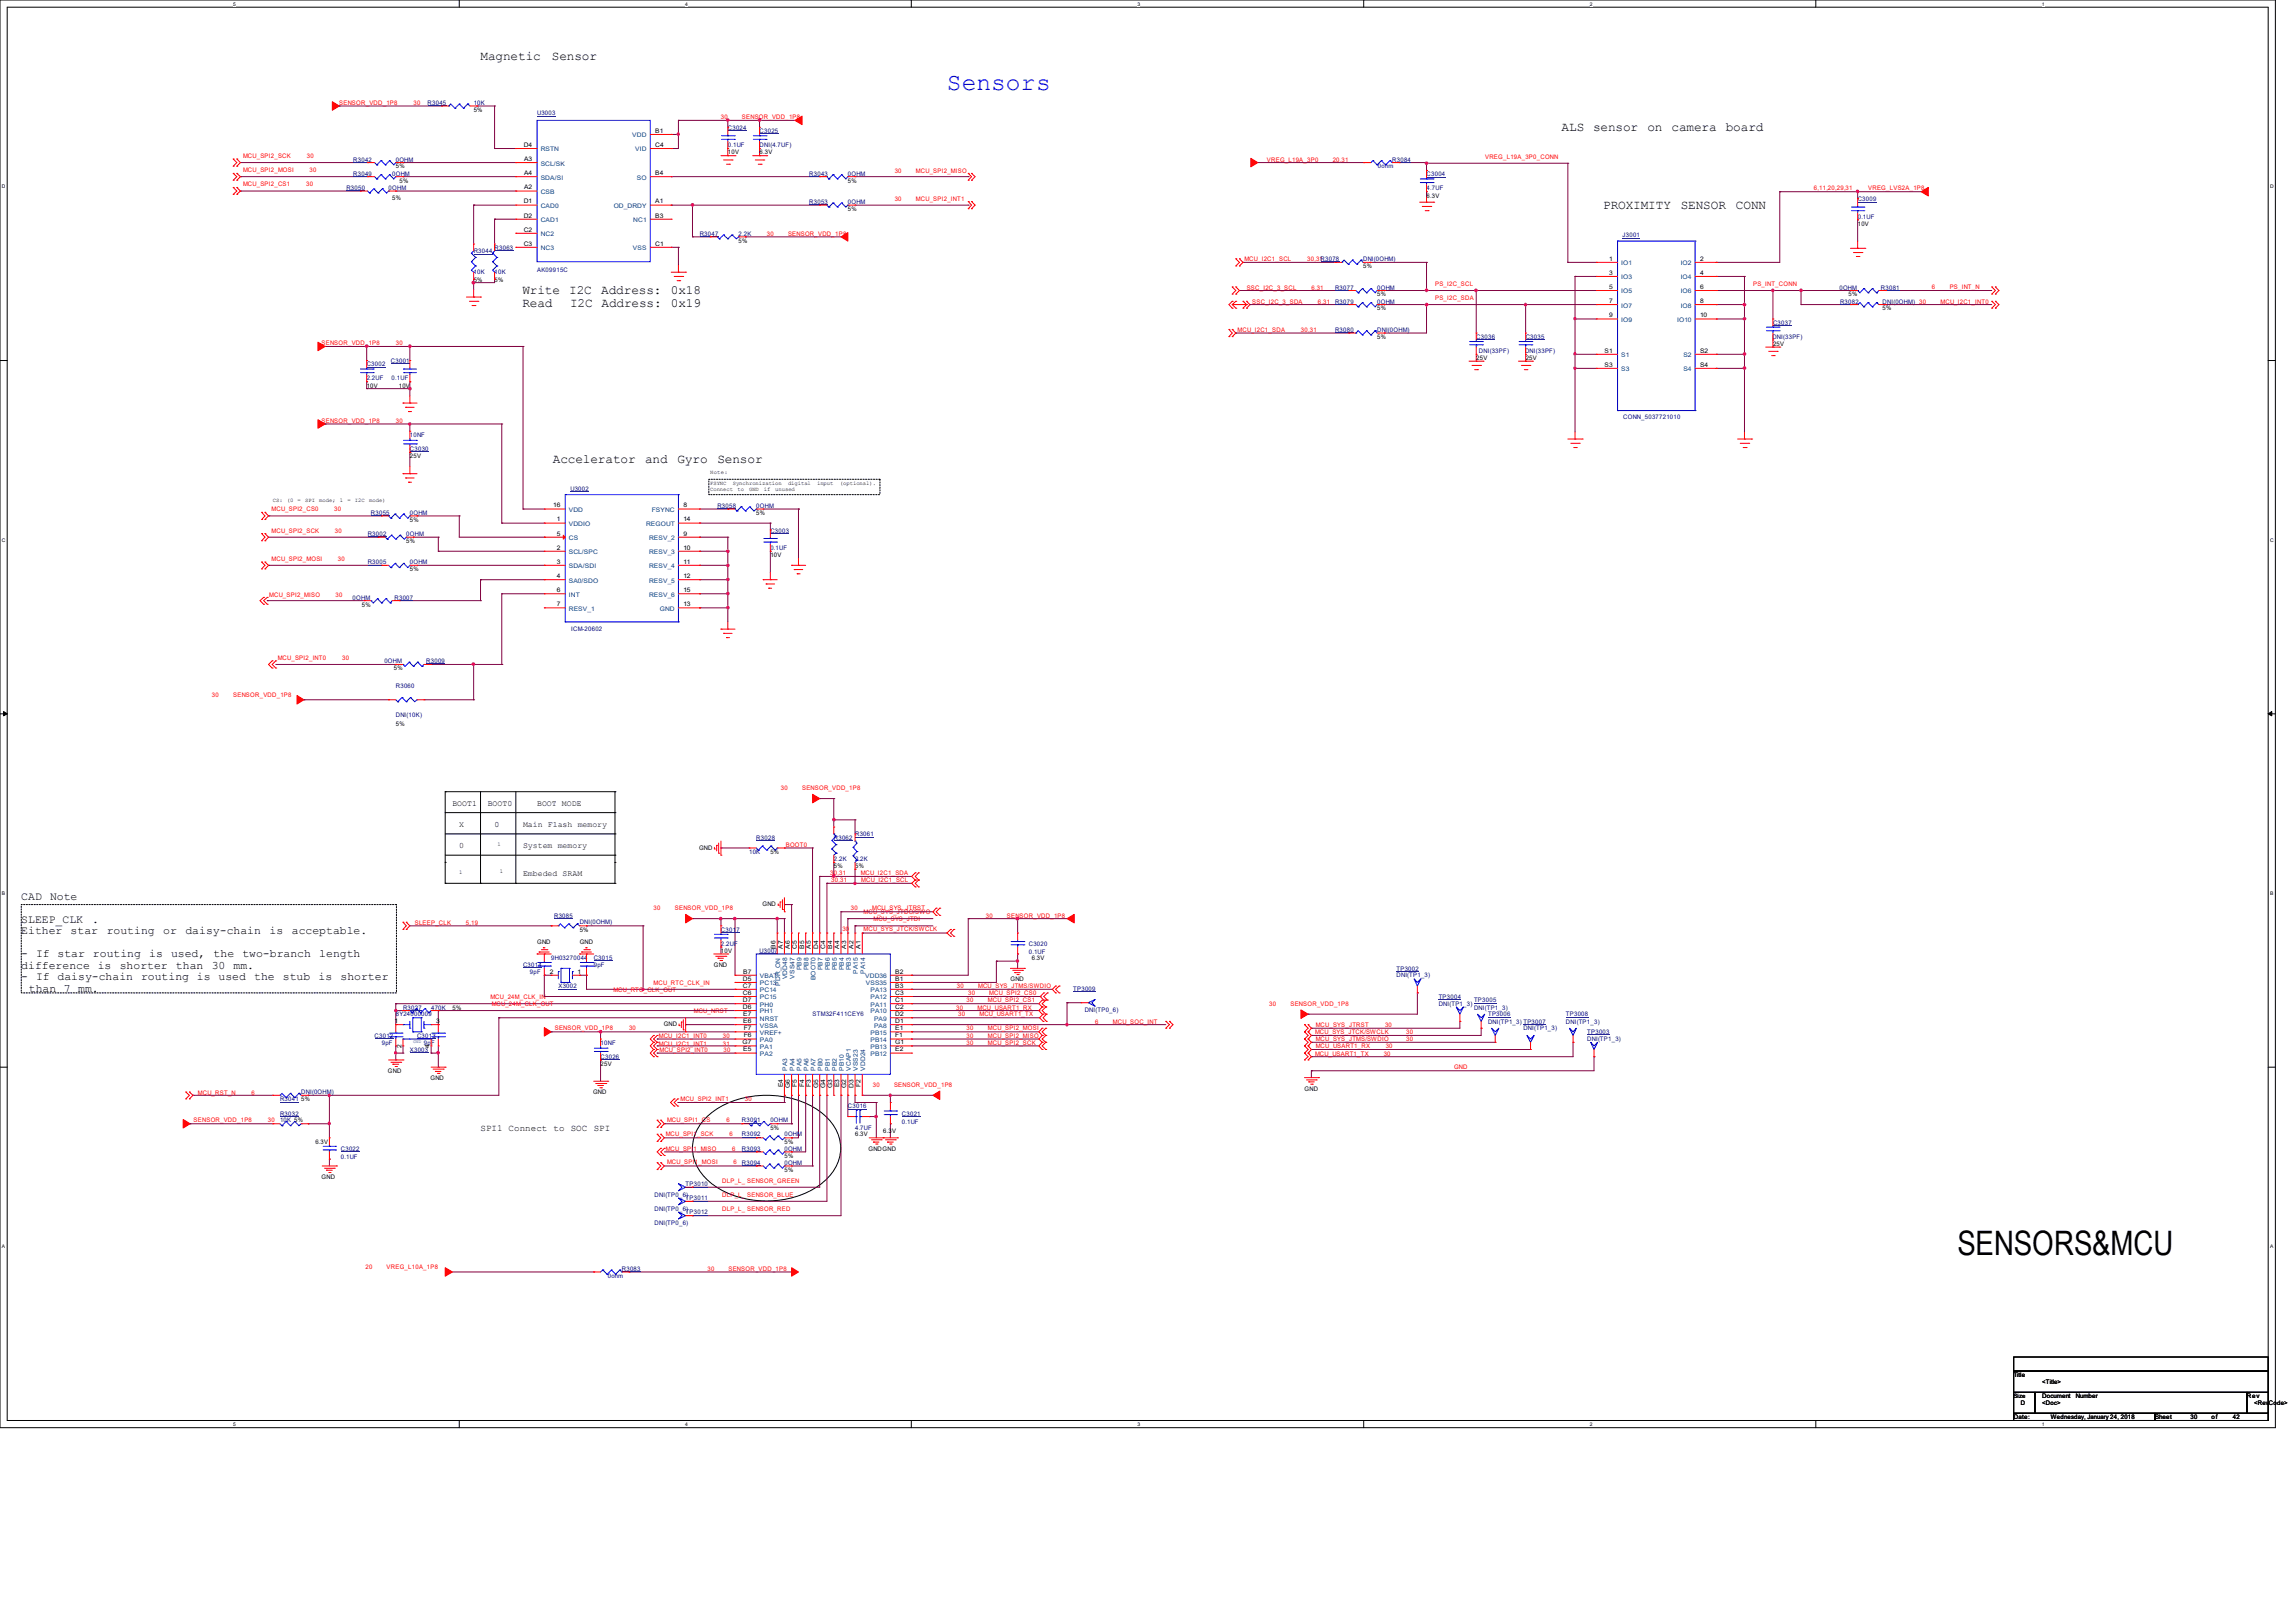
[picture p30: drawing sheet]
<svg xmlns="http://www.w3.org/2000/svg" width="297mm" height="210mm" viewBox="0 0 297 210" stroke-linecap="round" stroke-linejoin="round" font-family="sans-serif">
<defs><g id="words">
<text font-size="4.4" x="253.3" y="162.3">SENSORS&amp;MCU</text>
<text font-size="3.2" fill="#00f" x="122.6" y="11.6">Sensors</text>
<g font-size="1.7">
<text x="62.2" y="7.7">Magnetic</text>
<text x="71.4" y="7.7">Sensor</text>
<text x="202.1" y="16.9">ALS sensor</text>
<text x="213.2" y="16.9">on</text>
<text x="216.3" y="16.9">camera</text>
<text x="223.3" y="16.9">board</text>
<text x="207.5" y="27">PROXIMITY</text>
<text x="217.5" y="27">SENSOR</text>
<text x="224.7" y="27">CONN</text>
<text x="67.6" y="38.1">Write</text>
<text x="67.6" y="39.8">Read</text>
<text x="73.7" y="38.1">I2C</text>
<text x="73.8" y="39.8">I2C Address:</text>
<text x="77.8" y="38.1">Address:</text>
<text x="86.8" y="38.1">0x18</text>
<text x="86.8" y="39.8">0x19</text>
<text x="71.5" y="59.9">Accelerator</text>
<text x="83.5" y="59.9">and</text>
<text x="87.7" y="59.9">Gyro</text>
<text x="92.8" y="59.9">Sensor</text>
</g>
<g font-size="1.5">
<text x="2.8" y="116.5">CAD</text>
<text x="2.8" y="119.4">SLEEP_CLK</text>
<text x="6.5" y="116.5">Note</text>
<text x="11.9" y="119.4">.</text>
<text x="2.8" y="120.9">Either</text>
<text x="2.8" y="123.9">- If star routing</text>
<text x="2.8" y="125.3">difference is</text>
<text x="9.1" y="120.9">star</text>
<text x="13.8" y="120.9">routing</text>
<text x="15.5" y="125.3">shorter</text>
<text x="19.3" y="123.9">is</text>
<text x="21.1" y="120.9">or</text>
<text x="22.1" y="123.9">used,</text>
<text x="22.8" y="125.3">than</text>
<text x="24" y="120.9">daisy-chain</text>
<text x="27.4" y="125.3">30</text>
<text x="27.6" y="123.9">the</text>
<text x="30.2" y="125.3">mm.</text>
<text x="31.4" y="123.9">two-branch</text>
<text x="34.9" y="120.9">is</text>
<text x="37.8" y="120.9">acceptable.</text>
<text x="41.3" y="123.9">length</text>
<text x="2.8" y="126.8">- If daisy-chain routing is used</text>
<text x="3.7" y="128.3">than 7 mm.</text>
<text x="32.9" y="126.8">the</text>
<text x="36.6" y="126.8">stub</text>
<text x="41.2" y="126.8">is</text>
<text x="44.1" y="126.8">shorter</text>
</g>
<text font-size="1.2" x="62.2" y="146.4">SPI1 Connect to SOC SPI</text>
<g font-size="1.1">
<text x="58.5" y="104.3">BOOT1</text>
<text x="59.4" y="107">X</text>
<text x="63.1" y="104.3">BOOT0</text>
<text x="64" y="107">0</text>
<text x="67.7" y="107">Main Flash memory</text>
<text x="69.5" y="104.3">BOOT MODE</text>
<text x="59.4" y="109.8">0</text>
<text x="67.7" y="109.8">System memory</text>
<text x="67.7" y="113.4">Embeded SRAM</text>
</g>
<g font-size=".8" fill="#f00">
<text x="43.9" y="13.6">SENSOR_VDD_1P8</text>
<text x="53.5" y="13.6">30</text>
<text x="93.3" y="15.4">30</text>
<text x="96" y="15.4">SENSOR_VDD_1P8</text>
<text x="31.5" y="22.3">MCU_SPI2_MOSI</text>
<text x="31.5" y="20.4">MCU_SPI2_SCK</text>
<text x="39.7" y="20.4">30</text>
<text x="40" y="22.3">30</text>
<text x="115.8" y="22.4">30</text>
<text x="118.5" y="22.4">MCU_SPI2_MISO</text>
<text x="164" y="20.9">VREG_L19A_3P0</text>
<text x="172.5" y="20.9">20,31</text>
<text x="192.2" y="20.5">VREG_L19A_3P0_CONN</text>
<text x="31.5" y="24.1">MCU_SPI2_CS1</text>
<text x="39.6" y="24.1">30</text>
<text x="115.8" y="26">30</text>
<text x="118.5" y="26">MCU_SPI2_INT1</text>
<text x="234.8" y="24.6">6,11,20,29,31</text>
<text x="241.8" y="24.6">VREG_LVS2A_1P8</text>
<text x="99.2" y="30.5">30</text>
<text x="102" y="30.5">SENSOR_VDD_1P8</text>
<text x="161" y="33.8">MCU_I2C1_SCL</text>
<text x="169.2" y="33.8">30,31R3078</text>
<text x="161.3" y="37.5">SSC_I2C_3_SCL</text>
<text x="162.1" y="39.4">SSC_I2C_3_SDA</text>
<text x="169.7" y="37.5">6,31</text>
<text x="170.6" y="39.4">6,31</text>
<text x="185.7" y="38.8">PS_I2C_SDA</text>
<text x="185.7" y="37">PS_I2C_SCL</text>
<text x="226.9" y="37">PS_INT_CONN</text>
<text x="250" y="37.3">6</text>
<text x="251.1" y="39.4">MCU_I2C1_INT0</text>
<text x="252.3" y="37.3">PS_INT_N</text>
<text x="41.6" y="44.7">SENSOR_VDD_1P8</text>
<text x="51.2" y="44.7">30</text>
<text x="160.2" y="42.9">MCU_I2C1_SDA</text>
<text x="168.4" y="42.9">30,31</text>
<text x="41.6" y="54.7">SENSOR_VDD_1P8</text>
<text x="51.2" y="54.7">30</text>
<text x="35.1" y="66.2">MCU_SPI2_CS0</text>
<text x="35.1" y="68.9">MCU_SPI2_SCK</text>
<text x="43.3" y="66.2">30</text>
<text x="43.3" y="68.9">30</text>
<text x="34.8" y="77.2">MCU_SPI2_MISO</text>
<text x="35.1" y="72.6">MCU_SPI2_MOSI</text>
<text x="43.4" y="77.2">30</text>
<text x="43.7" y="72.6">30</text>
<text x="35.9" y="85.5">MCU_SPI2_INT0</text>
<text x="44.3" y="85.5">30</text>
<text x="27.4" y="90.2">30</text>
<text x="30.2" y="90.2">SENSOR_VDD_1P8</text>
<text x="101.1" y="102.3">30</text>
<text x="103.8" y="102.3">SENSOR_VDD_1P8</text>
<text x="101.7" y="109.6">BOOT0</text>
<text x="107.4" y="113.2">30,31</text>
<text x="111.4" y="113.2">MCU_I2C1_SDA</text>
<text x="53.7" y="119.8">SLEEP_CLK</text>
<text x="60.3" y="119.8">5,19</text>
<text x="84.6" y="117.8">30</text>
<text x="87.3" y="117.8">SENSOR_VDD_1P8</text>
<text x="107.6" y="114.2">30,31</text>
<text x="110.1" y="117.8">30</text>
<text x="111.5" y="114.2">MCU_I2C1_SCL</text>
<text x="111.8" y="118.3">MCU_SYS_JTDO/SWO</text>
<text x="112.9" y="117.8">MCU_SYS_JTRST</text>
<text x="113" y="119.2">MCU_SYS_JTDI</text>
<text x="127.6" y="118.7">30</text>
<text x="130.3" y="118.7">SENSOR_VDD_1P8</text>
<text x="109" y="120.5">30</text>
<text x="111.8" y="120.5">MCU_SYS_JTCK/SWCLK</text>
<text x="63.5" y="129.3">MCU_24M_CLK_IN</text>
<text x="63.6" y="130.2">MCU_24M_CLK_OUT</text>
<text x="79.4" y="128.4">MCU_RTC_CLK_OUT</text>
<text x="84.6" y="127.4">MCU_RTC_CLK_IN</text>
<text x="89.8" y="131.1">MCU_NRST</text>
<text x="123.7" y="130.6">30</text>
<text x="123.8" y="127.8">30</text>
<text x="124" y="131.5">30</text>
<text x="125.1" y="129.7">30</text>
<text x="125.3" y="128.8">30</text>
<text x="126.5" y="130.6">MCU_USART1_RX</text>
<text x="126.6" y="127.8">MCU_SYS_JTMS/SWDIO</text>
<text x="126.8" y="131.5">MCU_USART1_TX</text>
<text x="127.9" y="129.7">MCU_SPI2_CS1</text>
<text x="128" y="128.8">MCU_SPI2_CS0</text>
<text x="164.3" y="130.2">30</text>
<text x="167" y="130.2">SENSOR_VDD_1P8</text>
<text x="71.8" y="133.3">SENSOR_VDD_1P8</text>
<text x="81.4" y="133.3">30</text>
<text x="85.3" y="134.4">MCU_I2C1_INT0</text>
<text x="85.3" y="135.3">MCU_I2C1_INT1</text>
<text x="85.3" y="136.1">MCU_SPI2_INT0</text>
<text x="93.6" y="134.4">30</text>
<text x="93.6" y="135.3">31</text>
<text x="93.6" y="136.1">30</text>
<text x="125.1" y="135.2">30</text>
<text x="125.1" y="134.3">30</text>
<text x="125.1" y="133.3">30</text>
<text x="127.9" y="135.2">MCU_SPI2_SCK</text>
<text x="127.9" y="134.3">MCU_SPI2_MISO</text>
<text x="127.9" y="133.3">MCU_SPI2_MOSI</text>
<text x="141.7" y="132.5">6</text>
<text x="144" y="132.5">MCU_SOC_INT</text>
<text x="170.2" y="133.8">MCU_SYS_JTCK/SWCLK</text>
<text x="170.2" y="136.6">MCU_USART1_TX</text>
<text x="170.3" y="132.9">MCU_SYS_JTRST</text>
<text x="170.3" y="134.7">MCU_SYS_JTMS/SWDIO</text>
<text x="170.3" y="135.5">MCU_USART1_RX</text>
<text x="179.1" y="136.6">30</text>
<text x="179.3" y="132.9">30</text>
<text x="179.3" y="135.5">30</text>
<text x="182" y="133.8">30</text>
<text x="182" y="134.7">30</text>
<text x="25.6" y="141.7">MCU_RST_N</text>
<text x="32.6" y="141.7">6</text>
<text x="88.1" y="142.5">MCU_SPI2_INT1</text>
<text x="96.4" y="142.5">30</text>
<text x="113" y="140.7">30</text>
<text x="115.7" y="140.7">SENSOR_VDD_1P8</text>
<text x="188.2" y="138.4">GND</text>
<text x="25.1" y="145.2">SENSOR_VDD_1P8</text>
<text x="34.7" y="145.2">30</text>
<text x="86.2" y="147">MCU_SPI1_SCK</text>
<text x="86.2" y="148.9">MCU_SPI1_MISO</text>
<text x="86.3" y="145.2">MCU_SPI1_CS</text>
<text x="94" y="145.2">6</text>
<text x="94.4" y="147">6</text>
<text x="94.7" y="148.9">6</text>
<text x="86.3" y="150.7">MCU_SPI1_MOSI</text>
<text x="93.5" y="153">DLP_L_ SENSOR_GREEN</text>
<text x="93.5" y="154.8">DLP_L_ SENSOR_BLUE</text>
<text x="94.9" y="150.7">6</text>
<text x="93.5" y="156.7">DLP_L_ SENSOR_RED</text>
<text x="47.3" y="164.2">20</text>
<text x="50" y="164.2">VREG_L10A_1P8</text>
<text x="91.6" y="164.5">30</text>
<text x="94.3" y="164.5">SENSOR_VDD_1P8</text>
</g>
<g font-size=".8" fill="#000080">
<text x="55.3" y="13.6">R3045</text>
<text x="61.3" y="13.6">10K</text>
<text x="69.5" y="14.9">U3003</text>
<text x="94.2" y="16.8">C3024</text>
<text x="98.3" y="17.2">C3025</text>
<text x="45.7" y="20.9">R3042</text>
<text x="45.7" y="22.7">R3049</text>
<text x="50.8" y="22.7">0OHM</text>
<text x="51.2" y="20.9">0OHM</text>
<text x="94.2" y="19">0.1UF</text>
<text x="98.3" y="19">DNI(4.7UF)</text>
<text x="104.7" y="22.7">R3043</text>
<text x="109.7" y="22.7">0OHM</text>
<text x="178.3" y="21.8">0ohm</text>
<text x="180.2" y="20.9">R3084</text>
<text x="184.6" y="22.8">C3004</text>
<text x="44.8" y="24.6">R3050</text>
<text x="50.3" y="24.6">0OHM</text>
<text x="104.7" y="26.4">R3053</text>
<text x="109.7" y="26.4">0OHM</text>
<text x="184.6" y="24.6">4.7UF</text>
<text x="240.4" y="26">C3009</text>
<text x="240.4" y="28.3">0.1UF</text>
<text x="61.3" y="32.8">R3044</text>
<text x="61.3" y="35.5">10K</text>
<text x="64" y="32.3">R3063</text>
<text x="64" y="35.5">10K</text>
<text x="69.5" y="35.2">AK09915C</text>
<text x="90.6" y="30.5">R3047</text>
<text x="95.6" y="30.5">2.2K</text>
<text x="176.4" y="33.8">DNI(0OHM)</text>
<text x="210" y="30.7">J3001</text>
<text x="172.8" y="37.5">R3077</text>
<text x="172.8" y="39.3">R3079</text>
<text x="178.2" y="37.5">0OHM</text>
<text x="178.2" y="39.3">0OHM</text>
<text x="238.1" y="37.5">0OHM</text>
<text x="238.1" y="39.3">R3082</text>
<text x="243.4" y="37.5">R3081</text>
<text x="243.6" y="39.3">DNI(0OHM) 30</text>
<text x="47.5" y="47.4">C3002</text>
<text x="50.6" y="46.9">C3001</text>
<text x="172.8" y="42.9">R3080</text>
<text x="178.2" y="42.9">DNI(0OHM)</text>
<text x="191.1" y="43.9">C3036</text>
<text x="191.4" y="45.7">DNI(33PF)</text>
<text x="197.4" y="45.7">DNI(33PF)</text>
<text x="197.5" y="43.9">C3035</text>
<text x="229.4" y="43.9">DNI(33PF)</text>
<text x="229.5" y="42">C3037</text>
<text x="47.5" y="49.2">2.2UF</text>
<text x="50.7" y="49.2">0.1UF</text>
<text x="53" y="58.4">C3030</text>
<text x="53" y="56.6">10NF</text>
<text x="210.1" y="54.3">CONN_5037721010</text>
<text x="73.8" y="63.5">U3002</text>
<text x="92.8" y="65.7">R3058</text>
<text x="97.9" y="65.7">0OHM</text>
<text x="47.6" y="69.3">R3002</text>
<text x="48" y="66.6">R3055</text>
<text x="52.6" y="69.3">0OHM</text>
<text x="53" y="66.6">0OHM</text>
<text x="99.7" y="68.9">C3003</text>
<text x="99.7" y="71.2">0.1UF</text>
<text x="45.6" y="77.6">0OHM</text>
<text x="47.6" y="73">R3005</text>
<text x="51.1" y="77.6">R3007</text>
<text x="53" y="73">0OHM</text>
<text x="73.9" y="81.6">ICM-20602</text>
<text x="49.7" y="85.8">0OHM</text>
<text x="51.2" y="89">R3060</text>
<text x="55.2" y="85.8">R3009</text>
<text x="51.2" y="92.7">DNI(10K)</text>
<text x="96.9" y="110.5">10K</text>
<text x="97.9" y="108.7">R3028</text>
<text x="107.9" y="108.7">R3062</text>
<text x="107.9" y="111.4">2.2K</text>
<text x="110.7" y="108.2">R3061</text>
<text x="110.7" y="111.4">2.2K</text>
<text x="71.7" y="118.7">R3085</text>
<text x="75" y="119.6">DNI(0OHM)</text>
<text x="67.7" y="125.1">C3014</text>
<text x="71.3" y="124.2">9H03270044</text>
<text x="76.8" y="124.2">C3015</text>
<text x="76.8" y="125.1">9pF</text>
<text x="93.3" y="120.6">C3017</text>
<text x="93.3" y="122.4">2.2UF</text>
<text x="98.3" y="123.3">U3007</text>
<text x="133.1" y="122.4">C3020</text>
<text x="133.1" y="123.5">0.1UF</text>
<text x="180.7" y="125.6">TP3002</text>
<text x="51.2" y="131.5">8Y24000009</text>
<text x="52.2" y="130.6">R3027</text>
<text x="55.8" y="130.6">470K</text>
<text x="68.6" y="126.1">9pF</text>
<text x="72.3" y="127.9">X3002</text>
<text x="105.2" y="131.5">STM32F411CEY6</text>
<text x="138.9" y="128.2">TP3009</text>
<text x="140.4" y="131">DNI(TP0_6)</text>
<text x="180.7" y="126.5">DNI(TP1_3)</text>
<text x="186.2" y="129.2">TP3004</text>
<text x="186.2" y="130.2">DNI(TP1_3)</text>
<text x="190.8" y="129.7">TP3005</text>
<text x="190.8" y="130.6">DNI(TP1_3)</text>
<text x="192.6" y="131.5">TP3006</text>
<text x="202.7" y="131.5">TP3008</text>
<text x="48.5" y="134.3">C3012</text>
<text x="49.4" y="135.2">9pF</text>
<text x="53" y="136.1">X3003</text>
<text x="54" y="134.3">C3013</text>
<text x="54.9" y="135.2">9pF</text>
<text x="77.7" y="137">C3026</text>
<text x="77.7" y="135.2">10NF</text>
<text x="192.6" y="132.5">DNI(TP1_3) TP3007</text>
<text x="197.2" y="133.3">DNI(TP1_3)</text>
<text x="202.7" y="132.5">DNI(TP1_3)</text>
<text x="205.4" y="133.8">TP3003</text>
<text x="205.4" y="134.7">DNI(TP1_3)</text>
<text x="36.2" y="142.5">R3041</text>
<text x="39" y="141.6">DNI(0OHM)</text>
<text x="109.7" y="143.4">C3016</text>
<text x="36.2" y="144.4">R3032</text>
<text x="36.2" y="145.2">10K 5%</text>
<text x="44.1" y="148.9">C3022</text>
<text x="96" y="145.2">R3091</text>
<text x="96" y="147.1">R3092</text>
<text x="96" y="148.9">R3093</text>
<text x="99.7" y="145.2">0OHM</text>
<text x="101.5" y="147.1">0OHM</text>
<text x="101.5" y="148.9">0OHM</text>
<text x="110.7" y="146.2">4.7UF</text>
<text x="116.7" y="144.4">C3021</text>
<text x="116.7" y="145.5">0.1UF</text>
<text x="44.1" y="150">0.1UF</text>
<text x="84.7" y="154.8">DNI(TP0_6)</text>
<text x="88.7" y="155.3">TP3011</text>
<text x="88.7" y="153.5">TP3010</text>
<text x="96" y="150.7">R3094</text>
<text x="101.5" y="150.7">0OHM</text>
<text x="84.7" y="156.7">DNI(TP0_6)</text>
<text x="84.7" y="158.5">DNI(TP0_6)</text>
<text x="88.7" y="157.1">TP3012</text>
<text x="78.7" y="165.3">0ohm</text>
<text x="80.5" y="164.5">R3083</text>
</g>
<g font-size=".8">
<text x="61.3" y="14.5">5%</text>
<text x="84.8" y="17.2">B1</text>
<text x="51.2" y="21.8">5%</text>
<text x="51.7" y="23.6">5%</text>
<text x="67.8" y="19">D4</text>
<text x="67.8" y="20.8">A3</text>
<text x="67.8" y="22.6">A4</text>
<text x="84.8" y="19">C4</text>
<text x="84.8" y="22.6">B4</text>
<text x="94.2" y="20">10V</text>
<text x="98.3" y="20">6.3V</text>
<text x="109.7" y="23.6">5%</text>
<text x="50.8" y="25.9">5%</text>
<text x="67.8" y="26.3">D1</text>
<text x="67.8" y="28.2">D2</text>
<text x="67.8" y="30">C2</text>
<text x="67.8" y="24.5">A2</text>
<text x="84.8" y="26.3">A1</text>
<text x="84.8" y="28.2">B3</text>
<text x="109.7" y="27.3">5%</text>
<text x="184.6" y="25.6">6.3V</text>
<text x="240.4" y="29.2">10V</text>
<text x="67.8" y="31.8">C3</text>
<text x="84.8" y="31.8">C1</text>
<text x="95.6" y="31.4">5%</text>
<text x="176.4" y="34.7">5%</text>
<text x="208.2" y="33.7">1</text>
<text x="208.2" y="35.6">3</text>
<text x="220" y="33.7">2</text>
<text x="220" y="35.6">4</text>
<text x="61.3" y="36.4">5%</text>
<text x="64" y="36.4">5%</text>
<text x="178.2" y="38.4">5%</text>
<text x="178.2" y="40.2">5%</text>
<text x="208.2" y="37.4">5</text>
<text x="208.2" y="39.2">7</text>
<text x="208.2" y="41.1">9</text>
<text x="220" y="37.4">6</text>
<text x="220" y="39.2">8</text>
<text x="220" y="41.1">10</text>
<text x="239.2" y="38.4">5%</text>
<text x="243.6" y="40.2">5%</text>
<text x="178.2" y="43.9">5%</text>
<text x="191.1" y="46.6">25V</text>
<text x="197.5" y="46.6">25V</text>
<text x="207.7" y="45.6">S1</text>
<text x="207.7" y="47.5">S3</text>
<text x="220" y="45.6">S2</text>
<text x="220" y="47.5">S4</text>
<text x="229.5" y="44.7">25V</text>
<text x="47.5" y="50.2">10V</text>
<text x="51.6" y="50.2">10V</text>
<text x="53" y="59.3">25V</text>
<text x="71.6" y="65.7">16</text>
<text x="88.4" y="65.7">8</text>
<text x="52.6" y="70.3">5%</text>
<text x="53" y="67.5">5%</text>
<text x="72.1" y="67.5">1</text>
<text x="72.1" y="71.1">2</text>
<text x="72.1" y="69.3">5</text>
<text x="88.4" y="69.3">9</text>
<text x="88.4" y="71.1">10</text>
<text x="88.4" y="67.5">14</text>
<text x="97.9" y="66.6">5%</text>
<text x="53" y="73.9">5%</text>
<text x="72.1" y="72.9">3</text>
<text x="72.1" y="74.8">4</text>
<text x="72.1" y="76.6">6</text>
<text x="88.4" y="72.9">11</text>
<text x="88.4" y="74.8">12</text>
<text x="88.4" y="76.6">15</text>
<text x="99.7" y="72.1">10V</text>
<text x="46.8" y="78.5">5%</text>
<text x="72.1" y="78.4">7</text>
<text x="88.4" y="78.4">13</text>
<text x="51" y="86.7">5%</text>
<text x="51.2" y="93.9">5%</text>
<text x="90.5" y="109.9">GND</text>
<text x="99.7" y="110.5">5%</text>
<text x="107.9" y="112.3">5%</text>
<text x="110.7" y="112.3">5%</text>
<text x="98.7" y="117.3">GND</text>
<text x="69.5" y="122.2">GND</text>
<text x="71.2" y="126">2</text>
<text x="74.7" y="126">1</text>
<text x="75" y="122.2">GND</text>
<text x="75" y="120.6">5%</text>
<text x="92.4" y="125.1">GND</text>
<text x="93.3" y="123.3">10V</text>
<text x="96.2" y="126">B7</text>
<text x="100.4" y="122.8" transform="rotate(-90 100.4 122.8)">B6</text>
<text x="101.3" y="122.8" transform="rotate(-90 101.3 122.8)">A7</text>
<text x="102.2" y="122.8" transform="rotate(-90 102.2 122.8)">A6</text>
<text x="103.1" y="122.8" transform="rotate(-90 103.1 122.8)">C5</text>
<text x="104.1" y="122.8" transform="rotate(-90 104.1 122.8)">B5</text>
<text x="104.9" y="122.8" transform="rotate(-90 104.9 122.8)">A5</text>
<text x="105.9" y="122.8" transform="rotate(-90 105.9 122.8)">D4</text>
<text x="106.8" y="122.8" transform="rotate(-90 106.8 122.8)">C4</text>
<text x="107.7" y="122.8" transform="rotate(-90 107.7 122.8)">B4</text>
<text x="108.6" y="122.8" transform="rotate(-90 108.6 122.8)">A4</text>
<text x="109.5" y="122.8" transform="rotate(-90 109.5 122.8)">A3</text>
<text x="110.4" y="122.8" transform="rotate(-90 110.4 122.8)">A2</text>
<text x="111.4" y="122.8" transform="rotate(-90 111.4 122.8)">A1</text>
<text x="115.9" y="126">B2</text>
<text x="133.5" y="124.2">6.3V</text>
<text x="58.5" y="130.6">5%</text>
<text x="96.1" y="126.9">D5</text>
<text x="96.1" y="127.8">C7</text>
<text x="96.1" y="128.7">C6</text>
<text x="96.1" y="129.7">D7</text>
<text x="96.1" y="130.6">D6</text>
<text x="96.2" y="131.5">E7</text>
<text x="115.9" y="131.5">D2</text>
<text x="115.9" y="130.6">C2</text>
<text x="115.9" y="129.7">C1</text>
<text x="115.9" y="128.7">C3</text>
<text x="115.9" y="127.8">B3</text>
<text x="115.9" y="126.9">B1</text>
<text x="130.8" y="127">GND</text>
<text x="51.1" y="132.4">1</text>
<text x="51.9" y="135.6" transform="rotate(-90 51.9 135.6)">2</text>
<text x="55.6" y="135.6" transform="rotate(-90 55.6 135.6)">4</text>
<text x="56.4" y="132.4">3</text>
<text x="77.7" y="137.9">25V</text>
<text x="85.9" y="132.8">GND</text>
<text x="96.1" y="135.1">G7</text>
<text x="96.2" y="132.4">E6</text>
<text x="96.2" y="136.1">E5</text>
<text x="96.3" y="133.3">F7</text>
<text x="96.3" y="134.2">F6</text>
<text x="115.9" y="136.1">E2</text>
<text x="115.9" y="135.1">G1</text>
<text x="115.9" y="134.2">F1</text>
<text x="115.9" y="133.3">E1</text>
<text x="115.9" y="132.4">D1</text>
<text x="39" y="142.5">5%</text>
<text x="50.2" y="138.8">GND</text>
<text x="55.7" y="139.8">GND</text>
<text x="76.8" y="141.6">GND</text>
<text x="101.3" y="140.7" transform="rotate(-90 101.3 140.7)">E4</text>
<text x="102.2" y="140.8" transform="rotate(-90 102.2 140.8)">G6</text>
<text x="103.1" y="140.6" transform="rotate(-90 103.1 140.6)">F5</text>
<text x="104.1" y="140.6" transform="rotate(-90 104.1 140.6)">F4</text>
<text x="104.9" y="140.6" transform="rotate(-90 104.9 140.6)">F3</text>
<text x="105.9" y="140.8" transform="rotate(-90 105.9 140.8)">G5</text>
<text x="106.8" y="140.8" transform="rotate(-90 106.8 140.8)">G4</text>
<text x="107.7" y="140.8" transform="rotate(-90 107.7 140.8)">G3</text>
<text x="108.6" y="140.7" transform="rotate(-90 108.6 140.7)">E3</text>
<text x="109.5" y="140.8" transform="rotate(-90 109.5 140.8)">G2</text>
<text x="110.4" y="140.8" transform="rotate(-90 110.4 140.8)">D3</text>
<text x="111.4" y="140.6" transform="rotate(-90 111.4 140.6)">F2</text>
<text x="168.8" y="141.1">GND</text>
<text x="40.8" y="148">6.3V</text>
<text x="99.7" y="146.2">5%</text>
<text x="101.5" y="148">5%</text>
<text x="101.5" y="149.8">5%</text>
<text x="110.7" y="147.1">6.3V</text>
<text x="112.4" y="148.9">GNDGND</text>
<text x="114.3" y="146.6">6.3V</text>
<text x="41.6" y="152.6">GND</text>
<text x="101.5" y="151.6">5%</text>
<text x="260.6" y="178.2">Title</text>
<text x="264.3" y="179.1">&lt;Title&gt;</text>
<text x="260.6" y="180.9">Size</text>
<text x="260.6" y="183.6">Date:</text>
<text x="261.5" y="181.8">D</text>
<text x="264.3" y="180.9">Document</text>
<text x="264.3" y="181.8">&lt;Doc&gt;</text>
<text x="265.4" y="183.6">Wednesday, January 24, 2018</text>
<text x="268.6" y="180.9">Number</text>
<text x="278.9" y="183.6">Sheet</text>
<text x="283.5" y="183.6">30</text>
<text x="286.2" y="183.6">of</text>
<text x="289" y="183.6">42</text>
<text x="290.8" y="180.9">Rev</text>
<text x="291.7" y="181.8">&lt;RevCode&gt;</text>
</g>
<g font-size=".8" fill="#004080">
<text x="81.8" y="17.8">VDD</text>
<text x="70" y="19.6">RSTN</text>
<text x="70" y="21.4">SCL/SK</text>
<text x="70" y="23.2">SDA/SI</text>
<text x="82.2" y="19.6">VID</text>
<text x="82.4" y="23.2">SO</text>
<text x="70" y="25.1">CSB</text>
<text x="70" y="26.9">CAD0</text>
<text x="70" y="28.7">CAD1</text>
<text x="79.4" y="26.9">OD_DRDY</text>
<text x="82" y="28.7">NC1</text>
<text x="70" y="30.6">NC2</text>
<text x="70" y="32.4">NC3</text>
<text x="81.9" y="32.4">VSS</text>
<text x="209.8" y="34.3">IO1</text>
<text x="217.5" y="34.3">IO2</text>
<text x="209.8" y="38">IO5</text>
<text x="209.8" y="39.8">IO7</text>
<text x="209.8" y="41.7">IO9</text>
<text x="209.8" y="36.2">IO3</text>
<text x="217" y="41.7">IO10</text>
<text x="217.5" y="36.2">IO4</text>
<text x="217.5" y="38">IO6</text>
<text x="217.5" y="39.8">IO8</text>
<text x="209.8" y="46.2">S1</text>
<text x="217.9" y="46.2">S2</text>
<text x="209.8" y="48">S3</text>
<text x="217.9" y="48">S4</text>
<text x="73.6" y="66.2">VDD</text>
<text x="73.6" y="68.1">VDDIO</text>
<text x="73.6" y="71.7">SCL/SPC</text>
<text x="73.6" y="69.9">CS</text>
<text x="83.6" y="68.1">REGOUT</text>
<text x="84" y="69.9">RESV_2</text>
<text x="84" y="71.7">RESV_3</text>
<text x="84.4" y="66.2">FSYNC</text>
<text x="73.6" y="73.5">SDA/SDI</text>
<text x="73.6" y="75.4">SA0/SDO</text>
<text x="73.6" y="77.2">INT</text>
<text x="84" y="73.5">RESV_4</text>
<text x="84" y="75.4">RESV_5</text>
<text x="84" y="77.2">RESV_6</text>
<text x="73.6" y="79">RESV_1</text>
<text x="85.4" y="79">GND</text>
<text x="103.7" y="125.6" transform="rotate(-90 103.7 125.6)">PB9</text>
<text x="104.6" y="125.6" transform="rotate(-90 104.6 125.6)">PB8</text>
<text x="106.5" y="125.6" transform="rotate(-90 106.5 125.6)">PB7</text>
<text x="107.4" y="125.6" transform="rotate(-90 107.4 125.6)">PB6</text>
<text x="108.3" y="125.6" transform="rotate(-90 108.3 125.6)">PB5</text>
<text x="109.2" y="125.6" transform="rotate(-90 109.2 125.6)">PB4</text>
<text x="110.1" y="125.6" transform="rotate(-90 110.1 125.6)">PB3</text>
<text x="98.3" y="126.6">VBAT</text>
<text x="98.3" y="127.5">PC13</text>
<text x="98.3" y="128.4">PC14</text>
<text x="98.3" y="129.3">PC15</text>
<text x="98.3" y="130.3">PH0</text>
<text x="98.3" y="131.1">PH1</text>
<text x="101" y="127.6" transform="rotate(-90 101 127.6)">PDR_ON</text>
<text x="101.9" y="126.7" transform="rotate(-90 101.9 126.7)">VDD48</text>
<text x="102.8" y="126.6" transform="rotate(-90 102.8 126.6)">VSS47</text>
<text x="105.5" y="126.8" transform="rotate(-90 105.5 126.8)">BOOT0</text>
<text x="111" y="126" transform="rotate(-90 111 126)">PA15</text>
<text x="112" y="126" transform="rotate(-90 112 126)">PA14</text>
<text x="112" y="126.6">VDD36</text>
<text x="112.1" y="127.5">VSS35</text>
<text x="112.7" y="131.1">PA10</text>
<text x="112.7" y="130.3">PA11</text>
<text x="112.7" y="129.3">PA12</text>
<text x="112.7" y="128.4">PA13</text>
<text x="98.3" y="132.1">NRST</text>
<text x="98.3" y="133">VSSA</text>
<text x="98.3" y="133.9">VREF+</text>
<text x="98.3" y="134.8">PA0</text>
<text x="98.3" y="135.7">PA1</text>
<text x="98.3" y="136.6">PA2</text>
<text x="112.7" y="136.6">PB12</text>
<text x="112.7" y="135.7">PB13</text>
<text x="112.7" y="134.8">PB14</text>
<text x="112.7" y="133.9">PB15</text>
<text x="113.1" y="133">PA8</text>
<text x="113.1" y="132.1">PA9</text>
<text x="101.9" y="138.6" transform="rotate(-90 101.9 138.6)">PA3</text>
<text x="102.8" y="138.6" transform="rotate(-90 102.8 138.6)">PA4</text>
<text x="103.7" y="138.6" transform="rotate(-90 103.7 138.6)">PA5</text>
<text x="104.6" y="138.6" transform="rotate(-90 104.6 138.6)">PA6</text>
<text x="105.5" y="138.6" transform="rotate(-90 105.5 138.6)">PA7</text>
<text x="106.5" y="138.6" transform="rotate(-90 106.5 138.6)">PB0</text>
<text x="107.4" y="138.6" transform="rotate(-90 107.4 138.6)">PB1</text>
<text x="108.3" y="138.6" transform="rotate(-90 108.3 138.6)">PB2</text>
<text x="109.2" y="138.6" transform="rotate(-90 109.2 138.6)">PB10</text>
<text x="110.1" y="138.6" transform="rotate(-90 110.1 138.6)">VCAP1</text>
<text x="111" y="138.6" transform="rotate(-90 111 138.6)">VSS23</text>
<text x="112" y="138.6" transform="rotate(-90 112 138.6)">VDD24</text>
</g>
<g font-size=".7">
<text x="35.3" y="64.9">CS:</text>
<text x="37.1" y="64.9">(0</text>
<text x="38.5" y="64.9">=</text>
<text x="39.5" y="64.9">SPI</text>
<text x="41.3" y="64.9">mode;</text>
<text x="44" y="64.9">1</text>
<text x="45" y="64.9">=</text>
<text x="45.9" y="64.9">I2C</text>
<text x="47.8" y="64.9">mode)</text>
<text x="91.9" y="61.4">Note:</text>
<text x="91.9" y="62.8">FSYNC</text>
<text x="91.9" y="63.5">Connect</text>
<text x="94.8" y="62.8">Synchronization</text>
<text x="95.5" y="63.5">to</text>
<text x="96.9" y="63.5">GND</text>
<text x="98.9" y="63.5">if</text>
<text x="100.3" y="63.5">unused</text>
<text x="102" y="62.8">digital</text>
<text x="105.8" y="62.8">input</text>
<text x="108.7" y="62.8">(optional).</text>
<text x="59.4" y="113.1">1</text>
<text x="64.4" y="109.5">1</text>
<text x="64.7" y="113">1</text>
</g>
<g font-size=".6">
<text x="30.2" y=".7">5</text>
<text x="88.7" y=".7">4</text>
<text x="147.2" y=".7">3</text>
<text x="205.7" y=".7">2</text>
<text x="264.2" y=".7">1</text>
<text x=".3" y="24.4">D</text>
<text x="293.8" y="24.4">D</text>
<text x=".3" y="70.1">C</text>
<text x="293.8" y="70.1">C</text>
<text x=".3" y="115.8">B</text>
<text x="293.8" y="115.8">B</text>
<text x=".3" y="161.5">A</text>
<text x="293.8" y="161.5">A</text>
<text x="30.2" y="184.5">5</text>
<text x="88.7" y="184.5">4</text>
<text x="147.2" y="184.5">3</text>
<text x="205.7" y="184.5">2</text>
<text x="264.2" y="184.5">1</text>
</g>
<text font-size=".6" fill="#00f" x="53.5" y="135">GND</text>
</g></defs>
<path d="M0 0h294.5v184.7h-294.5zM.9 .9h292.6v182.9h-292.6z" fill="none" stroke="#000" stroke-width=".13"/>
<g fill="#fff">
<path d="M30.2 .1h.3v.7h-.3z"/>
<path d="M30.2 183.9h.3v.8h-.3z"/>
</g>
<path d="M59.4 0v.9M59.4 183.8v.9" fill="none" stroke="#000" stroke-width=".13"/>
<g fill="#fff">
<path d="M88.7 .1h.3v.7h-.3z"/>
<path d="M88.7 183.9h.3v.8h-.3z"/>
</g>
<path d="M117.9 0v.9M117.9 183.8v.9" fill="none" stroke="#000" stroke-width=".13"/>
<g fill="#fff">
<path d="M147.2 .1h.3v.7h-.3z"/>
<path d="M147.2 183.9h.3v.8h-.3z"/>
</g>
<path d="M176.5 0v.9M176.5 183.8v.9" fill="none" stroke="#000" stroke-width=".13"/>
<g fill="#fff">
<path d="M205.7 .1h.4v.7h-.4z"/>
<path d="M205.7 183.9h.4v.8h-.4z"/>
</g>
<path d="M235 0v.9M235 183.8v.9" fill="none" stroke="#000" stroke-width=".13"/>
<g fill="#fff">
<path d="M264.2 .1h.4v.7h-.4z"/>
<path d="M264.2 183.9h.4v.8h-.4z"/>
<path d="M.3 23.8h.4v.7h-.4z"/>
<path d="M293.8 23.8h.5v.7h-.5z"/>
<path d="M.3 69.5h.4v.7h-.4z"/>
<path d="M293.8 69.5h.5v.7h-.5z"/>
</g>
<path d="M0 46.7h.9M293.5 46.7h1" fill="none" stroke="#000" stroke-width=".13"/>
<g fill="#fff">
<path d="M.3 115.2h.4v.8h-.4z"/>
<path d="M293.8 115.2h.4v.8h-.4z"/>
</g>
<path d="M0 92.4h.9M293.5 92.4h1" fill="none" stroke="#000" stroke-width=".13"/>
<path d="M.5 92.1l.4 .3-.4 .2zM293.5 92.4l.5-.3v.5z" fill="#000" stroke="#000" stroke-width=".13"/>
<g fill="#fff">
<path d="M.3 161h.3v.7h-.3z"/>
<path d="M293.8 161h.4v.7h-.4z"/>
</g>
<g fill="none" stroke="#000" stroke-width=".13">
<path d="M91.7 62h22.2v2h-22.2zM57.6 111.6h.1M57.6 102.4h.1M57.6 114.3h.1M57.6 102.4v11.9M57.6 110.7h22M57.6 102.4h22M57.6 105.2h22M57.6 107.9h22M57.6 114.3h22M62.2 114.3h.1M62.2 102.4v11.9"/>
<path d="M66.8 114.3h.1M66.8 102.4v11.9M79.6 110.7h.1M79.6 102.4h.1M79.6 105.2h.1M79.6 107.9h.1M79.6 114.3h.1M79.6 111.6h.1M79.6 102.4v11.9M0 138.1h.9M293.5 138.1h1M91.6 144.4a12.2 12.2 0 0 1 12.4-1.7 7.4 7.4 0 0 1 4.7 4.9 5.7 5.7 0 0 1-2.7 5.8 12.5 12.5 0 0 1-13.6 0 5.6 5.6 0 0 1-2.4-6.6l.4-.9 .5-.8z"/>
<path d="M260.6 175.6h32.9v1.8h-32.9zM260.6 177.4h32.9v2.8h-32.9zM260.6 180.2h2.8v2.7h-2.8zM260.6 182.9h18.3v.9h-18.3zM263.4 180.2h27.4v2.7h-27.4zM278.9 182.9h14.6v.9h-14.6zM290.8 180.2h2.7v2.7h-2.7z"/>
</g>
<path d="M2.8 117.1h48.5v11.4h-48.5z" fill="none" stroke="#000" stroke-width=".13" stroke-dasharray=".2 .2"/>
<g fill="none" stroke="#800040" stroke-width=".13">
<path d="M43.9 13.7h.1M43.9 13.7h13.2M61.7 13.7h.1M61.7 13.7h2.3M64 13.7h.1M64 19.2h.1M64 19.2h2.8M64 13.7v5.5M86.9 19.2h.1M86.9 17.4h.1M86.9 17.4h.9M87.8 15.6h.1"/>
<path d="M87.8 17.4h.1M87.8 15.6v3.6h-.9M87.8 15.6h15.1M94.2 15.6h.1M94.2 15.6v.9M98.3 15.6h.1M98.3 15.6v.9M31.1 22.9h.1M31.1 24.7h.1M31.1 24.7h15.6M31.1 21h16.5M31.1 22.9h16.5"/>
<path d="M47.6 21h.1M51.2 24.7h.1M51.2 24.7h15.6M52.2 21h.1M52.2 22.9h.1M52.2 21h14.6M52.2 22.9h14.6M61.3 36.6h.1M61.3 26.5h.1M61.3 36.2h.1M61.3 26.5h5.5M61.3 26.5v5.1"/>
<path d="M61.3 36.2v1.3M64 36.2h.1M64 28.4h.1M64 28.4v3.2M64 36.2v.4h-2.7M64 28.4h2.8M86.9 32h.1M86.9 26.5h.1M86.9 22.9h.1M86.9 32h.9M86.9 26.5h19.2M86.9 22.9h19.2"/>
<path d="M87.8 32h.1M87.8 32v2.3M89.6 26.5h.1M89.6 30.6h.1M89.6 30.6h2.3M89.6 26.5v4.1M96.5 30.6h.1M96.5 30.6h12.3M110.7 26.5h14.6M110.7 22.9h14.6M125.3 22.9h.1M125.3 26.5h.1"/>
<path d="M160.4 37.6h.1M160.4 37.6h14.2M160.9 34h.1M160.9 34h11.9M161.8 39.4h.1M161.8 39.4h12.8M162.8 21h13.7M176.5 21h.1M177.3 34h.1M177.3 34h7.3M179.2 37.6h.1M179.2 39.4h.1"/>
<path d="M179.2 37.6h27.4M179.2 39.4h27.4M181.1 21h3.5M184.6 24.8h.1M184.6 21.1h.1M184.6 34h.1M184.6 39.4h.1M184.6 37.6h.1M184.6 22.1h.1M184.6 21h.1M184.6 21v1.1M184.6 24.8v.5"/>
<path d="M184.6 34v3.6M184.6 39.4v3.7h-5.4M184.6 21.1h18.3M191.1 37.6h.1M191.1 37.6v5.5M197.4 39.4h.1M197.4 39.4v3.7M202.9 34h.1M202.9 21.1h.1M202.9 34h3.7M202.9 21.1v12.9M203.8 35.8h.1"/>
<path d="M203.8 35.8v20.1M203.8 35.8h2.8M222.1 34h.1M222.1 37.6h.1M222.1 35.8h.1M222.1 39.4h.1M222.1 37.6h17.4M222.1 39.4h3.7M222.1 35.8h3.7M225.8 35.8h.1M225.8 39.4h.1M225.8 35.8v20.1"/>
<path d="M229.4 37.6h.1M229.4 37.6v3.7M230.3 24.8h.1M230.3 24.8v9.2h-8.2M230.3 24.8h18.3M233.1 37.6h.1M233.1 39.4h.1M233.1 39.4h6.4M233.1 37.6v1.8M240.4 24.8h.1M240.4 28.4h.1M240.4 24.8v.9"/>
<path d="M240.4 28.4v2.8M244.1 37.6h.1M244.1 39.4h.1M244.1 37.6h13.7M244.1 39.4h13.7M42.1 44.8h.1M42.1 54.9h.1M42.1 44.8h25.6M42.1 54.9h22.8M47.5 44.8h.1M47.5 50.3h.1M47.5 49.4h.1"/>
<path d="M47.5 44.8v1.9M47.5 49.4v.9M47.5 50.3h5.5M53 44.8h.1M53 49.4h.1M53 50.3h.1M53 54.9h.1M53 58.5h.1M53 44.8v1.9M53 49.4v1.8M53 54.9v.9M53 58.5v1.9"/>
<path d="M64.9 54.9h.1M64.9 54.9v12.8M67.7 44.8h.1M67.7 44.8v21.1M159.9 43.1h.1M159.9 43.1h14.7M179.2 43.1h.1M203.8 45.8h.1M203.8 47.7h.1M203.8 41.3h.1M203.8 45.8h2.8M203.8 47.7h2.8"/>
<path d="M203.8 41.3h2.8M222.1 45.8h.1M222.1 47.7h.1M222.1 41.3h.1M222.1 45.8h3.7M222.1 47.7h3.7M222.1 41.3h3.7M225.8 45.8h.1M225.8 47.7h.1M225.8 41.3h.1M34.6 77.7h.1M34.6 77.7h12.5"/>
<path d="M34.8 73.2h.1M34.8 66.8h.1M34.8 69.5h14.1M34.8 73.2h14.6M34.8 66.8h14.6M48.9 69.5h.1M51.7 77.7h10.5M53.5 69.5h.1M53.5 69.5h3.2M54 66.8h.1M54 73.2h16.4M54 66.8h5.4"/>
<path d="M56.7 69.5h.1M56.7 71.3h.1M56.7 69.5v1.8M56.7 71.3h13.7M59.4 66.8h.1M59.4 66.8v2.7h11M62.2 77.7h.1M62.2 75h.1M62.2 75v2.7M62.2 75h8.2M64.9 67.7h.1M64.9 76.8h.1"/>
<path d="M64.9 67.7h5.5M64.9 76.8h5.5M64.9 76.8v9.2M67.7 65.9h.1M67.7 65.9h2.7M70.4 73.2h.1M70.4 69.5h.1M90.6 67.7h.1M90.6 69.5h.1M90.6 71.3h.1M90.6 73.2h.1M90.6 75h.1"/>
<path d="M90.6 76.8h.1M90.6 78.7h.1M90.6 65.9h3.6M90.6 69.5h3.6M90.6 73.2h3.6M90.6 75h3.6M90.6 71.3h3.6M90.6 67.7h9.1M90.6 76.8h3.6M90.6 78.7h3.6M94.2 65.9h.1M94.2 69.5h.1"/>
<path d="M94.2 71.3h.1M94.2 73.2h.1M94.2 75h.1M94.2 76.8h.1M94.2 78.7h.1M94.2 69.5v11M98.8 65.9h4.5M99.7 71.3h.1M99.7 67.7h.1M99.7 67.7v.9M99.7 71.3v2.8M103.3 65.9h.1"/>
<path d="M103.3 65.9v6.4M35.7 86h15.5M39.3 90.6h.1M39.3 90.6h11M51.2 86h.1M54.9 90.6h6.4M55.8 86h9.1M61.3 86h.1M61.3 90.6h.1M61.3 86v4.6M64.9 86h.1M53 119.8h18.3"/>
<path d="M71.3 119.8h.1M75.9 119.8h.1M75.9 119.8h7.3M83.2 119.8h.1M83.2 119.8v8.2M89.6 118.9h.1M89.6 118.9h11.9M93.3 118.9h.1M93.3 109.7h.1M93.3 109.7h3.6M93.3 118.9v.9M95.1 118.9h.1"/>
<path d="M95.1 118.9v7.3M100.6 118.9h.1M100.6 118.9v1.8M101.5 109.7h.1M101.5 117.1h.1M101.5 118.9h.1M101.5 109.7h3.7M101.5 117.1h.9M101.5 118.9v1.8M102.4 117.1h.1M102.4 117.1v3.6M105.2 109.7h.1"/>
<path d="M105.2 109.7v11M106.1 113.4h.1M106.1 103.3h.1M106.1 113.4v7.3M106.1 113.4h11.9M106.1 103.3h1.8M107 114.3h.1M107 114.3v6.4M107 114.3h11M107.9 113.4h.1M107.9 103.3h.1M107.9 111.6h.1"/>
<path d="M107.9 106.1h.1M107.9 103.3v3.7M107.9 111.6v1.8M107.9 106.1h2.8M108.8 118h.1M108.8 118v2.7M108.8 118h11.9M109.7 118.9h.1M109.7 118.9h11M109.7 118.9v1.8M110.7 119.8h.1M110.7 112.5h.1"/>
<path d="M110.7 114.3h.1M110.7 106.1h.1M110.7 106.1v1.8M110.7 112.5v1.8M110.7 119.8v.9M110.7 119.8h10M120.7 118h.1M125.3 118.9h.1M125.3 118.9v7.3h-7.3M125.3 118.9h12.8M131.7 118.9h.1M131.7 118.9v1.8"/>
<path d="M51.2 130.8h.1M51.2 136.3h.1M51.2 129.9h.1M51.2 137.2h.1M51.2 136.3h1M51.2 130.8h1M51.2 129.9v2.7M51.2 135.3v1.9M51.2 129.9h43.9M52.2 136.3h.1M52.2 135.3v1M55.8 136.3h.1"/>
<path d="M55.8 136.3h.9M55.8 135.3v1M56.7 130.8h.1M56.7 136.3h.1M56.7 138.1h.1M56.7 130.8v1.8M56.7 135.3v2.8M56.7 130.8h38.4M64.6 131.7h.1M64.6 131.7v10h-24.7M64.6 131.7h30.5M70.4 126.2h.1"/>
<path d="M70.4 128.9h.1M70.4 126.2h.9M70.4 128.9h24.7M70.4 126.2v2.7M71.3 133.5h.1M71.3 133.5h23.8M75 126.2h.1M75 126.2h.9M75.9 126.2h.1M75.9 126.2v1.8h19.2M77.7 133.5h.1M77.7 137.2h.1"/>
<path d="M77.7 133.5v1M77.7 137.2v2.7M83.2 128h.1M85 136.3h.1M85 134.5h.1M85 135.3h.1M85 136.3h10.1M85 134.5h10.1M85 135.3h10.1M88.7 132.6h.1M88.7 132.6h6.4M93.3 122.6h.1"/>
<path d="M93.3 122.6v.8M95.1 128h.1M111.6 120.7h.1M111.6 120.7h11M118 132.6h.1M118 131.7h.1M118 133.5h.1M118 134.5h.1M118 135.3h.1M118 128h.1M118 126.2h.1M118 127.1h.1"/>
<path d="M118 129.9h.1M118 132.6h32.9M118 134.5h16.5M118 135.3h16.5M118 131.7h16.5M118 130.8h16.5M118 133.5h16.5M118 128h18.2M118 129.9h16.5M118 128.9h16.6M128.9 124.4h.1M128.9 124.4v2.7h-10.9"/>
<path d="M128.9 124.4h2.8M131.7 123.4h.1M131.7 124.4h.1M131.7 123.4v1.9M134.5 130.8h.1M134.6 128.9h.1M138.1 129.8h.1M138.1 132.6h.1M138.1 129.8h1.8M138.1 129.8v2.8M169.3 131.2h.1M169.7 134h.1"/>
<path d="M169.7 133.1h.1M169.7 134.9h.1M169.7 135.8h.1M169.7 136.7h.1M169.7 138.6h.1M169.7 134.9h23.8M169.7 135.8h28.4M169.7 138.6v.8M183.4 128.5h.1M183.4 128.5v2.7h-14.1M188.9 132.2h.1M188.9 132.2v.9h-19.2"/>
<path d="M191.7 133.1h.1M191.7 133.1v.9h-22M203.6 134.9h.1M203.6 134.9v1.8h-33.9M206.3 136.7h.1M206.3 136.7v1.9h-36.6M24.6 145.4h.1M24.6 145.4h10.7M25 141.7h.1M25 141.7h10.3M39.9 141.7h.1M39.9 145.4h.1"/>
<path d="M39.9 145.4h2.7M42.6 141.7h.1M42.6 150h.1M42.6 145.4h.1M42.6 141.7v5.5M42.6 150v.9M86 145.4h.1M86 147.2h11.9M86 149.1h11.9M86 150.9h11.9M86 145.4h10M87.7 142.7h13.8"/>
<path d="M89.6 153.6h.1M89.6 155.4h.1M89.6 157.3h.1M97.9 147.2h.1M97.9 149.1h.1M97.9 150.9h.1M100.6 145.4h1.8M101.5 142.7h.1M101.5 141.7h.1M101.5 141.7v1M102.4 145.4h.1M102.4 147.2h.1"/>
<path d="M102.4 149.1h.1M102.4 141.7v3.7M102.4 150.9h2.8M103.3 141.7h.1M103.3 141.7v5.5h-.9M104.3 141.7h.1M104.3 141.7v7.4h-1.9M105.2 141.7h.1M105.2 150.9h.1M105.2 141.7v9.2M106.1 141.7h.1M106.1 141.7v11.9h-16.5"/>
<path d="M107 141.7h.1M107 141.7v13.7h-17.4M108.8 141.7h.1M108.8 141.7v15.6h-19.2M109.7 141.7h.1M109.7 141.7v2.8M110.7 141.7h.1M110.7 142.7h.1M110.7 141.7v1M110.7 142.7h2.7M111.6 141.7h.1M111.6 141.7h9.1"/>
<path d="M112.5 144.5h.1M112.5 144.5h.9M113.4 144.5h.1M113.4 142.7h.1M113.4 142.7v4.5M115.2 145.4h.1M115.2 141.7h.1M115.2 141.7v1M115.2 145.4v1.8M58.5 164.6h18.3M76.8 164.6h.1M81.4 164.6h.1"/>
<path d="M81.4 164.6h21"/>
</g>
<g fill="#f0f" stroke="#f0f" stroke-width=".13">
<circle cx="53" cy="44.8" r=".17"/>
<circle cx="47.5" cy="44.8" r=".17"/>
<circle cx="53" cy="50.3" r=".17"/>
<circle cx="61.3" cy="85.9" r=".17"/>
<circle cx="94.2" cy="71.3" r=".17"/>
<circle cx="94.2" cy="73.2" r=".17"/>
<circle cx="94.2" cy="75" r=".17"/>
<circle cx="94.2" cy="76.8" r=".17"/>
<circle cx="94.2" cy="78.6" r=".17"/>
<circle cx="131.7" cy="118.9" r=".17"/>
<circle cx="113.4" cy="144.5" r=".17"/>
<circle cx="93.3" cy="118.9" r=".17"/>
<circle cx="115.2" cy="141.7" r=".16"/>
<circle cx="51.2" cy="130.8" r=".16"/>
<circle cx="95.1" cy="118.9" r=".17"/>
<circle cx="100.6" cy="118.9" r=".17"/>
<circle cx="98.3" cy="15.5" r=".17"/>
<circle cx="94.2" cy="15.5" r=".17"/>
<circle cx="87.8" cy="17.3" r=".16"/>
<circle cx="61.3" cy="36.6" r=".17"/>
<circle cx="89.6" cy="26.5" r=".17"/>
<circle cx="131.7" cy="124.4" r=".17"/>
<circle cx="77.7" cy="133.5" r=".17"/>
<circle cx="42.6" cy="145.4" r=".16"/>
<circle cx="42.6" cy="141.7" r=".16"/>
<circle cx="107.9" cy="113.4" r=".17"/>
<circle cx="107.9" cy="106.1" r=".17"/>
<circle cx="53" cy="54.9" r=".17"/>
<circle cx="110.6" cy="114.3" r=".16"/>
<circle cx="138.1" cy="132.6" r=".16"/>
<circle cx="51.2" cy="136.2" r=".16"/>
<circle cx="56.7" cy="136.2" r=".17"/>
<circle cx="203.8" cy="47.6" r=".16"/>
<circle cx="203.8" cy="45.8" r=".16"/>
<circle cx="225.8" cy="47.6" r=".17"/>
<circle cx="225.8" cy="45.8" r=".17"/>
<circle cx="184.6" cy="21.1" r=".17"/>
<circle cx="197.4" cy="39.4" r=".16"/>
<circle cx="184.6" cy="39.4" r=".17"/>
<circle cx="191" cy="37.6" r=".17"/>
<circle cx="184.6" cy="37.6" r=".17"/>
<circle cx="203.8" cy="41.2" r=".16"/>
<circle cx="240.4" cy="24.8" r=".16"/>
<circle cx="225.8" cy="41.2" r=".17"/>
<circle cx="225.8" cy="39.4" r=".17"/>
<circle cx="229.4" cy="37.6" r=".16"/>
<circle cx="233.1" cy="37.6" r=".17"/>
<circle cx="83.2" cy="128" r=".16"/>
</g>
<g fill="none" stroke="#f00" stroke-width=".13">
<path d="M57.1 13.7h.1M57.1 13.7h1M60.8 13.7h.9M61.7 13.7h.1M66.8 19.2h.1M66.8 19.2h2.7M84.2 19.2h2.7M84.2 17.4h2.7M86.9 17.4h.1M86.9 19.2h.1M94.2 16.5h.1M94.2 19.2h.1"/>
<path d="M94.2 16.5v.9M94.2 18.3v1.9M98.3 16.5h.1M98.3 19.2h.1M98.3 16.5v.9M98.3 18.3v1.9M30.2 25.1h.1M30.2 24.3h.1M30.2 23.3h.1M30.2 22.4h.1M30.2 21.5h.1M30.2 20.6h.1"/>
<path d="M30.2 24.3l.4 .4-.4 .4M30.2 22.4l.4 .5-.4 .4M30.2 20.6l.4 .4-.4 .5M30.6 24.3h.1M30.6 25.1h.1M30.6 22.4h.1M30.6 23.3h.1M30.6 20.6h.1M30.6 21.5h.1M30.6 24.3l.5 .4-.5 .4M30.6 22.4l.5 .5-.5 .4M30.6 20.6l.5 .4-.5 .5"/>
<path d="M46.7 24.7h.1M46.7 24.7h.9M47.6 21h.1M47.6 22.9h.1M47.6 21h.9M47.6 22.9h.9M50.3 24.7h.9M51.2 24.7h.1M51.2 21h1M51.2 22.9h1M52.2 21h.1M52.2 22.9h.1"/>
<path d="M60.4 38.4h1.8M60.7 39h1.1M61.1 39.5h.4M61.3 38.4h.1M61.3 36.2h.1M61.3 31.6h.1M61.3 31.6v.9M61.3 35.2v1M61.3 37.5v.9M61.5 39.5h.1M61.8 39h.1M62.2 38.4h.1"/>
<path d="M64 36.2h.1M64 31.6h.1M64 31.6v.9M64 35.2v1M66.8 21h.1M66.8 22.9h.1M66.8 24.7h.1M66.8 26.5h.1M66.8 28.4h.1M66.8 30.2h.1M66.8 32h.1M66.8 21h2.7"/>
<path d="M66.8 26.5h2.7M66.8 22.9h2.7M66.8 24.7h2.7M66.8 28.4h2.7M66.8 30.2h2.7M66.8 32h2.7M84.2 26.5h2.7M84.2 22.9h2.7M84.2 28.4h2.7M84.2 32h2.7M86.9 22.9h.1M86.9 26.5h.1"/>
<path d="M86.9 28.4h.1M86.9 32h.1M86.9 35.2h1.8M87.2 35.8h1.1M87.6 36.3h.4M87.8 35.2h.1M87.8 34.3v.9M88 36.3h.1M88.3 35.8h.1M88.7 35.2h.1M91.9 30.6h.1M91.9 30.6h.9"/>
<path d="M93.3 20.2h1.8M93.6 20.7h1.1M94 21.3h.4M94.2 20.2h.1M94.4 21.3h.1M94.7 20.7h.1M95.1 20.2h.1M95.6 30.6h.9M96.5 30.6h.1M97.4 20.2h1.8M97.7 20.7h1.1M98.1 21.3h.4"/>
<path d="M98.3 20.2h.1M98.5 21.3h.1M98.8 20.7h.1M99.2 20.2h.1M106.1 26.5h.1M106.1 22.9h.1M106.1 26.5h.9M106.1 22.9h.9M109.7 26.5h1M109.7 22.9h1M110.7 26.5h.1M110.7 22.9h.1"/>
<path d="M125.3 22.4h.1M125.3 23.3h.1M125.3 26.1h.1M125.3 27h.1M125.3 22.4l.4 .5-.4 .4M125.3 26.1l.4 .4-.4 .5M125.7 22.4h.1M125.7 23.3h.1M125.7 26.1h.1M125.7 27h.1M125.7 22.4l.5 .5-.5 .4M125.7 26.1l.5 .4-.5 .5"/>
<path d="M159.5 37.1h.1M159.5 38.1h.1M159.5 39h.1M159.5 39.9h.1M159.5 37.1l.4 .5-.4 .5M159.5 39l-.5 .4 .5 .5M159.5 39.4l.4 .5M159.5 39.4h1.8M159.9 38.1h.1M159.9 37.1h.1M159.9 39h.1M159.9 39.9h.1"/>
<path d="M159.9 34.4h.1M159.9 33.5h.1M159.9 37.1l.5 .5-.5 .5M159.9 39l-.4 .4M159.9 33.5l.5 .5-.5 .4M160.4 33.5h.1M160.4 34.4h.1M160.4 33.5l.5 .5-.5 .4M160.9 39h.1M160.9 39.9h.1M160.9 39l.4 .4M161.3 39.9h.1"/>
<path d="M161.3 39h.1M161.3 39.4h.1M161.3 39l.5 .4-.5 .5M161.3 39.4l-.4 .5M172.8 34h.1M172.8 34h.9M174.6 37.6h.1M174.6 39.4h.1M174.6 39.4h.9M174.6 37.6h.9M176.4 34h.9M176.5 21h.1"/>
<path d="M176.5 21h.9M177.3 34h.1M178.2 39.4h1M178.2 37.6h1M179.2 37.6h.1M179.2 39.4h.1M180.2 21h.9M181.1 21h.1M183.7 26.2h1.8M184.1 26.7h1.1M184.4 27.3h.4M184.6 26.2h.1"/>
<path d="M184.6 22.1h.1M184.6 24.8h.1M184.6 22.1v.9M184.6 23.9v.9M184.6 25.3v.9M184.8 27.3h.1M185.2 26.7h.1M185.5 26.2h.1M206.6 34h.1M206.6 37.6h.1M206.6 39.4h.1M206.6 35.8h.1"/>
<path d="M206.6 35.8h2.7M206.6 39.4h2.7M206.6 34h2.7M206.6 37.6h2.7M219.4 35.8h2.7M219.4 39.4h2.7M219.4 34h2.7M219.4 37.6h2.7M222.1 34h.1M222.1 35.8h.1M222.1 37.6h.1M222.1 39.4h.1"/>
<path d="M239.5 39.4h.1M239.5 37.6h.1M239.5 32.1h1.8M239.5 39.4h.9M239.5 37.6h.9M239.9 32.7h1.1M240.2 33.2h.4M240.4 32.1h.1M240.4 25.7h.1M240.4 28.4h.1M240.4 25.7v.9M240.4 27.6v.8"/>
<path d="M240.4 31.2v.9M240.6 33.2h.1M241 32.7h.1M241.3 32.1h.1M243.2 39.4h.9M243.2 37.6h.9M244.1 39.4h.1M244.1 37.6h.1M257.8 37.1h.1M257.8 38.1h.1M257.8 39h.1M257.8 39.9h.1"/>
<path d="M257.8 37.1l.4 .5-.4 .5M257.8 39l.4 .4-.4 .5M258.2 37.1h.1M258.2 38.1h.1M258.2 39h.1M258.2 39.9h.1M258.2 37.1l.5 .5-.5 .5M258.2 39l.5 .4-.5 .5M47.5 46.7h.1M47.5 49.4h.1M47.5 46.7v.9M47.5 48.5v.9"/>
<path d="M52.2 52.2h.1M52.2 52.2h1.8M52.5 52.7h.1M52.5 52.7h1.1M52.9 53.3h.1M52.9 53.3h.4M53 52.2h.1M53 46.7h.1M53 49.4h.1M53 58.5h.1M53 55.8h.1M53 46.7v.9"/>
<path d="M53 48.5v.9M53 51.2v1M53 55.8v.9M53 57.6v.9M159 43.6h.1M159 42.6h.1M159 42.6l.5 .5-.5 .5M159.5 42.6h.1M159.5 43.6h.1M159.5 42.6l.4 .5-.4 .5M174.6 43.1h.1M174.6 43.1h.9"/>
<path d="M178.2 43.1h1M179.2 43.1h.1M190.1 46.7h1.8M190.5 47.3h1.1M190.8 47.8h.4M191.1 46.7h.1M191.1 43.1h.1M191.1 45.8h.1M191.1 43.1v.9M191.1 44.9v1.8M191.2 47.8h.1M191.6 47.3h.1"/>
<path d="M191.9 46.7h.1M196.5 46.7h1.8M196.9 47.3h1.1M197.3 47.8h.3M197.4 46.7h.1M197.4 43.1h.1M197.4 45.8h.1M197.4 43.1v.9M197.4 44.9v1.8M197.6 47.8h.1M198 47.3h.1M198.3 46.7h.1"/>
<path d="M202.9 56.8h1.9M203.3 57.4h1.1M203.7 57.9h.3M203.8 56.8h.1M203.8 55.9v.9M204 57.9h.1M204.4 57.4h.1M204.8 56.8h.1M206.6 41.3h.1M206.6 45.8h.1M206.6 47.7h.1M206.6 41.3h2.7"/>
<path d="M206.6 45.8h2.7M206.6 47.7h2.7M219.4 41.3h2.7M219.4 45.8h2.7M219.4 47.7h2.7M222.1 41.3h.1M222.1 45.8h.1M222.1 47.7h.1M224.9 56.8h1.8M225.2 57.4h1.1M225.6 57.9h.4M225.8 56.8h.1"/>
<path d="M225.8 55.9v.9M226 57.9h.1M226.3 57.4h.1M226.7 56.8h.1M228.5 44.9h1.8M228.9 45.5h1.1M229.3 46h.3M229.4 44.9h.1M229.4 41.3h.1M229.4 44h.1M229.4 41.3v.9M229.4 43.1v1.8"/>
<path d="M229.6 46h.1M230 45.5h.1M230.3 44.9h.1M33.9 73.6h.1M33.9 72.7h.1M33.9 67.2h.1M33.9 66.3h.1M33.9 70h.1M33.9 69h.1M33.9 72.7l.4 .5-.4 .4M33.9 66.3l.4 .5-.4 .4M33.9 69l.4 .5-.4 .5"/>
<path d="M34.1 77.3h.1M34.1 78.2h.1M34.1 77.3l-.4 .4 .4 .5M34.3 72.7h.1M34.3 73.6h.1M34.3 66.3h.1M34.3 67.2h.1M34.3 69h.1M34.3 70h.1M34.3 72.7l.5 .5-.5 .4M34.3 66.3l.5 .5-.5 .4M34.3 69l.5 .5-.5 .5"/>
<path d="M34.6 77.3h.1M34.6 78.2h.1M34.6 77.3l-.5 .4 .5 .5M47.1 77.7h.1M47.1 77.7h.9M48.9 69.5h.1M48.9 69.5h1M49.4 73.2h.1M49.4 66.8h.1M49.4 73.2h.9M49.4 66.8h.9M50.8 77.7h.9"/>
<path d="M51.7 77.7h.1M52.2 61.3h.1M52.2 61.3h1.8M52.5 61.8h.1M52.5 61.8h1.1M52.6 69.5h.9M52.9 62.4h.1M52.9 62.4h.4M53 61.3h.1M53 60.4v.9M53 73.2h1M53 66.8h1"/>
<path d="M53.5 69.5h.1M54 73.2h.1M54 66.8h.1M70.4 65.9h.1M70.4 67.7h.1M70.4 71.3h.1M70.4 73.2h.1M70.4 75h.1M70.4 69.5h.1M70.4 76.8h.1M70.4 78.7h.1M70.4 75h2.8"/>
<path d="M70.4 73.2h2.8M70.4 65.9h2.8M70.4 67.7h2.8M70.4 71.3h2.8M70.4 69.5h2.8M70.4 76.8h2.8M70.4 78.7h2.8M87.8 75h2.8M87.8 73.2h2.8M87.8 65.9h2.8M87.8 67.7h2.8M87.8 71.3h2.8"/>
<path d="M87.8 69.5h2.8M87.8 76.8h2.8M87.8 78.7h2.8M90.6 65.9h.1M90.6 69.5h.1M90.6 71.3h.1M90.6 73.2h.1M90.6 75h.1M90.6 78.7h.1M90.6 67.7h.1M90.6 76.8h.1M94.2 65.9h.1"/>
<path d="M94.2 65.9h.9M97.9 65.9h.9M98.8 75h.1M98.8 65.9h.1M98.8 75h1.8M99.1 75.6h.1M99.1 75.6h1.1M99.5 76.1h.1M99.5 76.1h.4M99.7 75h.1M99.7 68.6h.1M99.7 71.3h.1"/>
<path d="M99.7 68.6v.9M99.7 70.4v.9M99.7 74.1v.9M102.4 73.2h.1M102.4 73.2h1.9M102.8 73.7h.1M102.8 73.7h1.1M103.2 74.3h.1M103.2 74.3h.3M103.3 73.2h.1M103.3 72.3v.9M35.2 85.5h.1"/>
<path d="M35.2 86.4h.1M35.2 85.5l-.4 .5 .4 .4M35.7 85.5h.1M35.7 86.4h.1M35.7 85.5l-.5 .5 .5 .4M50.3 90.6h.1M50.3 90.6h.9M51.2 86h.1M51.2 86h1M54 90.6h.9M54.9 90.6h.1M54.9 86h.9"/>
<path d="M55.8 86h.1M93.3 81.4h.1M93.3 81.4h1.8M93.6 82h.1M93.6 82h1.1M94 82.5h.1M94 82.5h.4M94.2 81.4h.1M94.2 80.5v.9M52.2 119.3h.1M52.2 119.3l.4 .5-.4 .5M52.6 119.3h.1"/>
<path d="M52.6 119.3l.4 .5-.4 .5M71.3 119.8h.1M71.3 119.8h1M75 119.8h.9M75.9 119.8h.1M92.5 109.9h.1M92.5 109.6v.3M92.8 109.4h.1M92.8 109.4v.7M93 110.4h.1M93 109.1v1.3M93.3 110.7h.1"/>
<path d="M93.3 119.8h.1M93.3 108.8v1.9M93.3 119.8v.9M96.9 109.7h.1M96.9 109.7h1M100.6 109.7h.9M100.7 117.1h.1M100.7 117v.1M101 116.7h.1M101 116.7v.7M101.3 117.7h.1M101.3 116.4v1.3"/>
<path d="M101.5 118h.1M101.5 109.7h.1M101.5 116.2v1.8M107.9 107h.1M107.9 111.6h.1M107.9 107v.9M107.9 110.7v.9M110.7 107.9h.1M110.7 112.5h.1M110.7 107.9v.9M110.7 111.6v.9M118.4 113.9h.1"/>
<path d="M118.4 114.8h.1M118.4 112.9h.1M118.4 113.9l-.4 .4 .4 .5M118.4 112.9l-.4 .5 .4 .5M118.9 114.8h.1M118.9 113.9h.1M118.9 112.9h.1M118.9 113.9l-.5 .4 .5 .5M118.9 112.9l-.5 .5 .5 .5M121.2 117.5h.1M121.2 118.4h.1M121.2 117.5l-.5 .5 .5 .4"/>
<path d="M121.6 118.4h.1M121.6 117.5h.1M121.6 117.5l-.4 .5 .4 .4M50.3 137.2h1.9M50.6 137.5h1.3M50.8 137.7h.1M50.8 137.7h.8M51.1 138h.2M51.2 132.6h.1M51.2 135.3h.1M51.2 132.6h1M51.2 132.6v.9"/>
<path d="M51.2 134.5v.8M51.3 138h.1M51.9 137.5h.1M52.2 137.2h.1M52.2 120.3h.1M52.2 130.8h.1M52.2 135.3h.1M52.2 130.8h.8M52.2 134.5v.8M52.6 120.3h.1M55.8 135.3h.1M55.8 138.1h1.8"/>
<path d="M55.8 130.8h.9M55.8 132.6h.9M55.8 134.5v.8M56 138.3h1.4M56.3 138.6h.1M56.3 138.6h.8M56.6 138.9h.2M56.7 132.6h.1M56.7 135.3h.1M56.7 130.8h.1M56.7 132.6v.9M56.7 134.5v.8"/>
<path d="M56.8 138.9h.1M57.4 138.3h.1M57.6 138.1h.1M69.5 123.4h.1M69.5 123.4h1.8M69.8 123.2h.1M69.8 123.2h1.3M70.1 122.9h.7M70.3 122.6h.1M70.3 122.6h.2M70.4 123.4h.1M70.4 126.2h.1"/>
<path d="M70.4 123.4v1M70.4 125.3v.9M70.8 122.9h.1M71.3 126.2h.1M71.3 126.2h1M74.1 126.2h.9M75 123.4h.1M75 126.2h.1M75 123.4h1.8M75.3 123.2h.1M75.3 123.2h1.2M75.6 122.9h.7"/>
<path d="M75.8 122.6h.1M75.8 122.6h.2M75.9 123.4h.1M75.9 126.2h.1M75.9 123.4v1M75.9 125.3v.9M76.3 122.9h.1M76.8 139.9h1.9M77.7 137.2h.1M77.7 134.5h.1M77.7 134.5v.8M77.7 136.3v.9"/>
<path d="M78.7 139.9h.1M84.6 135.8h.1M84.6 136.7h.1M84.6 134h.1M84.6 134.9h.1M84.6 135.8l-.4 .5 .4 .4M84.6 134l-.4 .5 .4 .4M84.6 134.9l-.4 .4 .4 .5M85 135.8h.1M85 136.7h.1M85 134h.1M85 134.9h.1"/>
<path d="M85 135.8l-.4 .5 .4 .4M85 134l-.4 .5 .4 .4M85 134.9l-.4 .4 .4 .5M87.9 132.7h.1M87.9 132.5v.2M88.2 132.2h.1M88.2 132.2v.8M88.4 133.3h.1M88.4 132v1.3M88.7 133.5h.1M88.7 131.7v1.8M92.4 123.4h1.8"/>
<path d="M92.6 123.7h1.3M92.9 124h.1M92.9 124h.7M93.2 124.3h.2M93.3 122.6h.1M93.3 121.6v1M93.4 124.3h.1M93.9 123.7h.1M94.2 123.4h.1M95.1 126.2h.1M95.1 127.1h.1M95.1 128h.1"/>
<path d="M95.1 128.9h.1M95.1 129.9h.1M95.1 130.8h.1M95.1 131.7h.1M95.1 132.6h.1M95.1 133.5h.1M95.1 134.5h.1M95.1 135.3h.1M95.1 136.3h.1M95.1 126.2h2.8M95.1 130.8h2.8M95.1 132.6h2.8"/>
<path d="M95.1 127.1h2.8M95.1 128h2.8M95.1 128.9h2.8M95.1 129.9h2.8M95.1 131.7h2.8M95.1 133.5h2.8M95.1 134.5h2.8M95.1 135.3h2.8M95.1 136.3h2.8M100.6 120.7h.1M100.6 120.7v2.7M101.5 120.7h.1"/>
<path d="M101.5 120.7v2.7M101.5 139v2.7M102.4 120.7h.1M102.4 120.7v2.7M102.4 139v2.7M103.3 120.7h.1M103.3 120.7v2.7M103.3 139v2.7M104.3 120.7h.1M104.3 120.7v2.7M104.3 139v2.7M105.2 120.7h.1"/>
<path d="M105.2 120.7v2.7M105.2 139v2.7M106.1 120.7h.1M106.1 120.7v2.7M106.1 139v2.7M107 120.7h.1M107 120.7v2.7M107 139v2.7M107.9 120.7h.1M107.9 120.7v2.7M107.9 139v2.7M108.8 120.7h.1"/>
<path d="M108.8 120.7v2.7M108.8 139v2.7M109.7 120.7h.1M109.7 120.7v2.7M109.7 139v2.7M110.7 120.7h.1M110.7 120.7v2.7M110.7 139v2.7M111.6 120.7h.1M111.6 120.7v2.7M111.6 139v2.7M115.2 126.2h2.8"/>
<path d="M115.2 130.8h2.8M115.2 132.6h2.8M115.2 127.1h2.8M115.2 128h2.8M115.2 128.9h2.8M115.2 129.9h2.8M115.2 131.7h2.8M115.2 133.5h2.8M115.2 134.5h2.8M115.2 135.3h2.8M115.2 136.3h2.8M118 136.3h.1"/>
<path d="M118 135.3h.1M118 134.5h.1M118 133.5h.1M118 132.6h.1M118 131.7h.1M118 130.8h.1M118 129.9h.1M118 128.9h.1M118 128h.1M118 127.1h.1M118 126.2h.1M123 120.3h.1"/>
<path d="M123 121.2h.1M123 120.3l-.4 .4 .4 .5M123.4 121.2h.1M123.4 120.3h.1M123.4 120.3l-.4 .4 .4 .5M130.8 125.3h1.8M131.1 125.6h1.2M131.3 125.9h.1M131.3 125.9h.7M131.6 126.1h.2M131.7 120.7h.1M131.7 123.4h.1"/>
<path d="M131.7 120.7v.9M131.7 122.6v.8M131.8 126.1h.1M132.3 125.6h.1M132.6 125.3h.1M134.9 134.9h.1M134.9 135.8h.1M134.9 134h.1M134.9 133.1h.1M134.9 129.4h.1M134.9 130.3h.1M134.9 131.2h.1"/>
<path d="M134.9 134.9l-.4 .4 .4 .5M134.9 134l-.4 .5 .4 .4M134.9 133.1l-.4 .4 .4 .5M134.9 129.4l-.4 .5 .4 .4M134.9 130.3l-.4 .5 .4 .4M135 131.2h.1M135 132.2h.1M135 131.2l-.5 .5 .5 .5M135.1 128.5h.1M135.1 129.4h.1M135.1 128.5l-.5 .4 .5 .5M135.3 135.8h.1"/>
<path d="M135.3 134.9h.1M135.3 134h.1M135.3 133.1h.1M135.3 130.3h.1M135.3 129.4h.1M135.3 131.2h.1M135.3 134.9l-.4 .4 .4 .5M135.3 134l-.4 .5 .4 .4M135.3 133.1l-.4 .4 .4 .5M135.3 129.4l-.4 .5 .4 .4M135.3 130.3l-.4 .5 .4 .4M135.4 132.2h.1"/>
<path d="M135.4 131.2h.1M135.4 131.2l-.4 .5 .4 .5M135.6 129.4h.1M135.6 128.5h.1M135.6 128.5l-.5 .4 .5 .5M136.6 127.6h.1M136.6 128.5h.1M136.6 127.6l-.4 .4 .4 .5M137.1 128.5h.1M137.1 127.6h.1M137.1 127.6l-.5 .4 .5 .5M139.9 129.8h.1"/>
<path d="M139.9 129.8h.9M150.9 132.2h.1M150.9 133.1h.1M150.9 132.2l.4 .4-.4 .5M151.3 132.2h.1M151.3 133.1h.1M151.3 132.2l.5 .4-.5 .5M168.8 133.5h.1M168.8 132.6h.1M168.8 134.5h.1M168.8 135.3h.1M168.8 136.3h.1"/>
<path d="M168.8 137.2h.1M168.8 139.4h1.8M168.8 132.6l.5 .5-.5 .4M168.8 133.5l.5 .5-.5 .5M168.8 134.5l.5 .4-.5 .4M168.8 135.3l.5 .5-.5 .5M168.8 136.3l.5 .4-.5 .5M169.1 139.7h1.2M169.3 132.6h.1M169.3 133.5h.1M169.3 134.5h.1M169.3 135.3h.1"/>
<path d="M169.3 136.3h.1M169.3 137.2h.1M169.3 132.6l.4 .5-.4 .4M169.3 133.5l.4 .5-.4 .5M169.3 134.5l.4 .4-.4 .4M169.3 135.3l.4 .5-.4 .5M169.3 136.3l.4 .4-.4 .5M169.4 140h.1M169.4 140h.7M170.3 139.7h.1M170.6 139.4h.1M183.4 128.5h.1"/>
<path d="M183.4 127.6v.9M188.9 132.2h.1M188.9 131.2v1M191.7 133.1h.1M191.7 132.2v.9M193.5 134.9h.1M193.5 134v.9M198.1 135.8h.1M198.1 134.9v.9M203.6 134.9h.1M203.6 134v.9M206.3 136.7h.1"/>
<path d="M206.3 135.8v.9M24 142.2h.1M24 141.3h.1M24 141.3l.5 .4-.5 .5M24.5 141.3h.1M24.5 142.2h.1M24.5 141.3l.5 .4-.5 .5M35.3 145.4h.1M35.3 141.7h.1M35.3 145.4h.9M35.3 141.7h.9M39 145.4h.9"/>
<path d="M39 141.7h.9M39.9 145.4h.1M39.9 141.7h.1M41.7 150.9h1.9M42 151.2h1.3M42.2 151.4h.1M42.2 151.4h.8M42.5 151.7h.2M42.6 147.2h.1M42.6 150h.1M42.6 147.2v1M42.6 149.1v.9"/>
<path d="M42.7 151.7h.1M43.3 151.2h.1M43.6 150.9h.1M77.1 140.2h1.3M77.4 140.5h.1M77.4 140.5h.7M77.6 140.8h.3M77.9 140.8h.1M78.4 140.2h.1M85 147.7h.1M85 146.8h.1M85 151.3h.1"/>
<path d="M85 150.5h.1M85 145.9h.1M85 144.9h.1M85 146.8l.5 .4-.5 .5M85 150.5l.5 .4-.5 .4M85 144.9l.5 .5-.5 .5M85.5 146.8h.1M85.5 147.7h.1M85.5 150.5h.1M85.5 151.3h.1M85.5 148.6h.1M85.5 149.5h.1"/>
<path d="M85.5 144.9h.1M85.5 145.9h.1M85.5 146.8l.5 .4-.5 .5M85.5 150.5l.5 .4-.5 .4M85.5 148.6l-.5 .5 .5 .4M85.5 144.9l.5 .5-.5 .5M86 148.6h.1M86 149.5h.1M86 148.6l-.5 .5 .5 .4M87.2 142.2h.1M87.2 143.1h.1M87.2 142.2l-.4 .5 .4 .4"/>
<path d="M87.7 142.2h.1M87.7 143.1h.1M87.7 142.2l-.5 .5 .5 .4M88.7 155.4h.9M88.7 153.6h.9M88.7 157.3h.9M89.6 155.4h.1M89.6 153.6h.1M89.6 157.3h.1M96 145.4h.1M96 145.4h.9M97.9 150.9h.1"/>
<path d="M97.9 147.2h.1M97.9 149.1h.1M97.9 147.2h.9M97.9 150.9h.9M97.9 149.1h.9M99.7 145.4h.9M100.6 145.4h.1M101.5 141.7h.1M101.5 147.2h.9M101.5 150.9h.9M101.5 149.1h.9M102.4 150.9h.1"/>
<path d="M102.4 147.2h.1M102.4 149.1h.1M102.4 141.7h.1M103.3 141.7h.1M104.3 141.7h.1M105.2 141.7h.1M106.1 141.7h.1M107 141.7h.1M107.9 141.7h.1M108.8 141.7h.1M109.7 144.5h.1M109.7 141.7h.1"/>
<path d="M109.7 144.5h1M110.7 141.7h.1M111.6 141.7h.1M111.6 144.5h.9M112.5 144.5h.1M112.5 147.2h3.7M112.8 147.5h1.2M113 147.8h.1M113 147.8h.7M113.3 148h.2M113.5 148h.1M114 147.5h.1"/>
<path d="M114.3 147.2h.1M114.6 147.5h1.3M114.9 147.8h.1M114.9 147.8h.7M115.1 148h.2M115.2 142.7h.1M115.2 145.4h.1M115.2 142.7v.9M115.2 144.5v.9M115.3 148h.1M115.9 147.5h.1M116.2 147.2h.1"/>
<path d="M169.6 140.3h.2M169.8 140.3h.1M76.8 164.6h.1M76.8 164.6h.9M80.5 164.6h.9M81.4 164.6h.1"/>
</g>
<g fill="#f00" stroke="#f00" stroke-width=".13">
<path d="M72.9 69.3l.3 .2-.3 .3z"/>
<path d="M41.1 44.3l1 .5-1 .6z" fill-rule="evenodd"/>
<path d="M43 13.2l.9 .5-.9 .6z" fill-rule="evenodd"/>
<path d="M108.8 30.6l.9-.5v1.1z" fill-rule="evenodd"/>
<path d="M102.9 15.6l.9-.6v1.1z" fill-rule="evenodd"/>
<path d="M138.1 118.9l.9-.6v1.1z" fill-rule="evenodd"/>
<path d="M120.7 141.7l.9-.5v1.1z" fill-rule="evenodd"/>
<path d="M88.7 118.3l.9 .6-.9 .5z" fill-rule="evenodd"/>
<path d="M70.4 133l.9 .5-.9 .6z" fill-rule="evenodd"/>
<path d="M23.7 144.9l.9 .5-.9 .6z" fill-rule="evenodd"/>
<path d="M41.1 54.3l1 .6-1 .5z" fill-rule="evenodd"/>
<path d="M105.2 102.8l.9 .5-.9 .6z" fill-rule="evenodd"/>
<path d="M168.4 130.7l.9 .5-.9 .6z" fill-rule="evenodd"/>
<path d="M161.9 20.5l.9 .5-.9 .6z" fill-rule="evenodd"/>
<path d="M248.6 24.8l1-.5v1.1z" fill-rule="evenodd"/>
<path d="M57.6 164l.9 .6-.9 .5z" fill-rule="evenodd"/>
<path d="M102.4 164l.9 .6-.9 .5z" fill-rule="evenodd"/>
<path d="M38.4 90l.9 .6-.9 .5z" fill-rule="evenodd"/>
</g>
<g fill="none" stroke="#00f" stroke-width=".13">
<path d="M58.1 13.7h.1M58.1 13.7l.2-.2 .6 .5M58.9 14h.1M59.4 13.5h.1M59.4 13.5l-.5 .5M59.4 13.5l.6 .5M60 14h.1M60.5 13.5h.1M60.5 13.5l-.5 .5M60.5 13.5l.3 .2M69.5 15.6h14.7v18.3h-14.7zM93.4 18h1.6"/>
<path d="M93.4 17.6h1.6M94.2 17.6h.1M94.2 18h.1M94.2 17.4v.2M94.2 18v.3M95 18h.1M95 17.6h.1M97.5 18h1.6M97.5 17.6h1.6M98.3 17.6h.1M98.3 18h.1M98.3 17.4v.2"/>
<path d="M98.3 18v.3M99.1 18h.1M99.1 17.6h.1M47.6 24.7l.2 .3M47.8 25h.1M48.4 24.4h.1M48.4 24.4l.5 .6M48.4 24.4l-.6 .6M48.5 21l.3 .3M48.5 22.9l.3 .3M48.8 21.3h.1M48.8 23.2h.1"/>
<path d="M48.9 25h.1M49.3 20.8h.1M49.3 22.6h.1M49.3 20.8l.6 .5M49.3 20.8l-.5 .5M49.3 22.6l.6 .6M49.3 22.6l-.5 .6M49.5 24.4h.1M49.5 24.4l-.6 .6M49.5 24.4l.5 .6 .3-.3M49.9 21.3h.1M49.9 23.2h.1"/>
<path d="M50.3 24.7h.1M50.4 20.8h.1M50.4 22.6h.1M50.4 20.8l-.5 .5M50.4 20.8l.6 .5 .2-.3M50.4 22.6l-.5 .6M50.4 22.6l.6 .6 .2-.3M51.2 21h.1M51.2 22.9h.1M61 33.9h.1M61 32.8h.1M61 33.9l.6 .5"/>
<path d="M61 32.8l.6 .5M61.3 35.2h.1M61.3 32.5l-.3 .3M61.6 33.3h.1M61.6 34.4h.1M61.6 33.3l-.6 .6M61.6 34.4l-.6 .6 .3 .2M63.8 33.9h.1M63.8 32.8h.1M63.8 33.9l.5 .5M63.8 32.8l.5 .5M64 35.2h.1"/>
<path d="M64 32.5l-.2 .3M64.3 33.3h.1M64.3 34.4h.1M64.3 33.3l-.5 .6M64.3 34.4l-.5 .6 .2 .2M92.8 30.6l.3 .3M93.1 30.9h.1M93.6 30.4h.1M93.6 30.4l.6 .5M93.6 30.4l-.5 .5M94.2 30.9h.1M94.7 30.4h.1"/>
<path d="M94.7 30.4l-.5 .5M94.7 30.4l.6 .5 .3-.3M95.6 30.6h.1M107 26.5l.3 .3M107 22.9l.3 .3M107.3 26.8h.1M107.3 23.2h.1M107.8 26.2h.1M107.8 22.6h.1M107.8 26.2l.6 .6M107.8 26.2l-.5 .6M107.8 22.6l.6 .6"/>
<path d="M107.8 22.6l-.5 .6M108.4 26.8h.1M108.4 23.2h.1M108.9 26.2h.1M108.9 22.6h.1M108.9 26.2l-.5 .6M108.9 26.2l.6 .6 .2-.3M108.9 22.6l-.5 .6M108.9 22.6l.6 .6 .2-.3M109.7 26.5h.1M109.7 22.9h.1M173.7 34h.1"/>
<path d="M173.7 34l.2-.3 .6 .5M174.5 34.2h.1M175 33.7h.1M175 33.7l-.5 .5M175 33.7l.6 .5M175.5 37.6l.3 .3M175.5 39.4l.3 .3M175.6 34.2h.1M175.8 37.9h.1M175.8 39.7h.1M176.1 33.7h.1M176.1 33.7l-.5 .5"/>
<path d="M176.1 33.7l.3 .3M176.3 37.3h.1M176.3 39.2h.1M176.3 37.3l.6 .6M176.3 37.3l-.5 .6M176.3 39.2l.6 .5M176.3 39.2l-.5 .5M176.9 37.9h.1M176.9 39.7h.1M177.4 37.3h.1M177.4 39.2h.1M177.4 37.3l-.5 .6"/>
<path d="M177.4 37.3l.6 .6 .2-.3M177.4 39.2l-.5 .5M177.4 39.2l.6 .5 .2-.3M177.7 20.8h.1M177.7 20.8l-.3 .2M177.7 20.8l.5 .5M178.2 21.3h.1M178.2 37.6h.1M178.2 39.4h.1M178.8 20.8h.1M178.8 20.8l-.6 .5M178.8 20.8l.5 .5"/>
<path d="M179.3 21.3h.1M179.9 20.8h.1M179.9 20.8l-.6 .5M179.9 20.8l.3 .2M180.2 21h.1M183.8 23.6h1.7M183.8 23.2h1.7M184.6 23.2h.1M184.6 23.6h.1M184.6 23v.2M184.6 23.6v.3M185.5 23.6h.1"/>
<path d="M185.5 23.2h.1M209.3 31.2h.1M209.3 31.2h10.1M209.3 31.2v21.9M219.4 31.2h.1M219.4 31.2v21.9M239.6 27.3h1.6M239.6 26.8h1.6M240.4 39.4h.1M240.4 26.8h.1M240.4 27.3h.1M240.4 37.6h.1"/>
<path d="M240.4 39.4l.3-.2 .5 .5M240.4 26.6v.2M240.4 27.3v.3M241.2 39.7h.1M241.2 27.3h.1M241.2 26.8h.1M241.2 37.3h.1M241.2 37.3l.6 .6M241.2 37.3l-.5 .6-.3-.3M241.8 39.2h.1M241.8 37.9h.1M241.8 39.2l-.6 .5"/>
<path d="M241.8 39.2l.5 .5M242.3 39.7h.1M242.3 37.3h.1M242.3 37.3l-.5 .6M242.3 37.3l.6 .6M242.9 39.2h.1M242.9 37.9h.1M242.9 39.2l-.6 .5M242.9 39.2l.3 .2M243.2 37.6l-.3 .3M46.7 48.2h1.6M46.7 47.8h1.6"/>
<path d="M47.5 47.8h.1M47.5 48.2h.1M47.5 47.6v.2M47.5 48.2v.3M48.3 48.2h.1M48.3 47.8h.1M52.2 48.2h.1M52.2 47.8h.1M52.2 48.2h1.7M52.2 47.8h1.7M52.2 57h1.7M52.2 57.4h1.7"/>
<path d="M53 47.8h.1M53 48.2h.1M53 57.4h.1M53 57h.1M53 47.6v.2M53 48.2v.3M53 56.7v.3M53 57.4v.2M53.9 57h.1M53.9 57.4h.1M175.5 43.1h.1M175.5 43.1l.3-.3 .5 .5"/>
<path d="M176.3 43.3h.1M176.9 42.8h.1M176.9 42.8l-.6 .5M176.9 42.8l.5 .5M177.4 43.3h.1M178 42.8h.1M178 42.8l-.6 .5M178 42.8l.2 .3M190.2 44.6h1.7M190.2 44.2h1.7M191.1 44.2h.1M191.1 44.6h.1"/>
<path d="M191.1 44v.2M191.1 44.6v.3M191.9 44.6h.1M191.9 44.2h.1M196.6 44.6h1.6M196.6 44.2h1.6M197.4 44.2h.1M197.4 44.6h.1M197.4 44v.2M197.4 44.6v.3M198.2 44.6h.1M198.2 44.2h.1"/>
<path d="M209.3 53.1h.1M209.3 53.1h10.1M219.4 53.1h.1M228.6 42.8h1.7M228.6 42.3h1.7M229.4 42.3h.1M229.4 42.8h.1M229.4 42.2v.1M229.4 42.8v.3M230.3 42.8h.1M230.3 42.3h.1M48 77.7h.1"/>
<path d="M48.9 77.5h.1M48.9 77.5l.5 .5M48.9 77.5l-.6 .5-.3-.3M49.4 78h.1M49.9 69.5l.2 .3M50 77.5h.1M50 77.5l-.6 .5M50 77.5l.5 .5M50.1 69.8h.1M50.3 73.2l.3 .2M50.3 66.8l.3 .3M50.5 78h.1"/>
<path d="M50.6 73.4h.1M50.6 67.1h.1M50.7 69.3h.1M50.7 69.3l.5 .5M50.7 69.3l-.6 .5M50.8 77.7l-.3 .3M51.1 72.9h.1M51.1 66.5h.1M51.1 72.9l.6 .5M51.1 72.9l-.5 .5M51.1 66.5l.6 .6M51.1 66.5l-.5 .6"/>
<path d="M51.2 69.8h.1M51.7 73.4h.1M51.7 67.1h.1M51.8 69.3h.1M51.8 69.3l-.6 .5M51.8 69.3l.5 .5 .3-.3M52.2 72.9h.1M52.2 66.5h.1M52.2 72.9l-.5 .5M52.2 72.9l.6 .5 .2-.2M52.2 66.5l-.5 .6M52.2 66.5l.6 .6 .2-.3"/>
<path d="M52.6 69.5h.1M53 73.2h.1M53 66.8h.1M73.2 64h.1M73.2 64h14.6M73.2 64v16.5M87.8 64h.1M87.8 64v16.5M95.1 65.9l.3 .2M95.4 66.1h.1M95.9 65.6h.1M95.9 65.6l.6 .5"/>
<path d="M95.9 65.6l-.5 .5M96.5 66.1h.1M97 65.6h.1M97 65.6l-.5 .5M97 65.6l.6 .5 .3-.2M97.9 65.9h.1M98.8 70.1h1.7M98.8 69.7h1.7M99.7 69.7h.1M99.7 70.1h.1M99.7 69.5v.2M99.7 70.1v.3"/>
<path d="M100.5 70.1h.1M100.5 69.7h.1M51.2 90.6l.3 .2M51.5 90.8h.1M52 90.3h.1M52 90.3l.6 .5M52 90.3l-.5 .5M52.2 86h.1M52.6 90.8h.1M53 85.7h.1M53 85.7l.5 .5M53 85.7l-.6 .5-.2-.2"/>
<path d="M53.1 90.3h.1M53.1 90.3l-.5 .5M53.1 90.3l.6 .5 .3-.2M53.5 86.2h.1M54 90.6h.1M54.1 85.7h.1M54.1 85.7l-.6 .5M54.1 85.7l.5 .5M54.6 86.2h.1M54.9 86l-.3 .2M73.2 80.5h.1M73.2 80.5h14.6"/>
<path d="M87.8 80.5h.1M72.3 119.8h.1M72.3 119.8l.2-.3 .6 .6M73.6 119.5h.1M73.6 119.5l-.5 .6M73.6 119.5l.6 .6M74.7 119.5h.1M74.7 119.5l-.5 .6M74.7 119.5l.3 .3M97.9 109.7l.2 .3M98.1 110h.1M98.7 109.5h.1"/>
<path d="M98.7 109.5l.5 .5M98.7 109.5l-.6 .5M99.2 110h.1M99.8 109.5h.1M99.8 109.5l-.6 .5M99.8 109.5l.5 .5 .3-.3M100.6 109.7h.1M107.7 109.9h.1M107.7 108.8h.1M107.7 108.8l.5 .5M107.7 109.9l.5 .5M107.9 107.9h.1"/>
<path d="M107.9 107.9l.3 .3-.5 .6M108.2 109.3h.1M108.2 110.4h.1M108.2 109.3l-.5 .6M108.2 110.4l-.3 .3M110.4 110.7h.1M110.4 109.6h.1M110.4 109.6l.5 .6M110.4 110.7l.5 .6M110.7 108.8h.1M110.7 108.8l.2 .3-.5 .5M110.9 110.2h.1"/>
<path d="M110.9 111.3h.1M110.9 110.2l-.5 .5M110.9 111.3l-.2 .3M50.4 134.2h1.6M50.4 133.7h1.6M51.2 133.7h.1M51.2 134.2h.1M51.2 133.5v.2M51.2 134.2v.3M52 134.2h.1M52 133.7h.1M52.2 134.5h.1"/>
<path d="M52.2 132.6h.1M52.2 134.5h3.6M52.2 132.6h.8M53 133.1h.1M53 132.2v.9M53 130.8l.3 .3M53.3 131.1h.1M53.4 131.7h.1M53.4 133.5h.1M53.4 131.7h1.1M53.4 131.7v1.8M53.4 133.5h1.1"/>
<path d="M53.9 130.5h.1M53.9 130.5l.5 .6M53.9 130.5l-.6 .6M54.4 131.1h.1M54.5 133.5h.1M54.5 131.7h.1M54.5 131.7v1.8M54.9 133.1h.1M54.9 132.2v.9M54.9 132.6h.9M55 130.5h.1M55 130.5l-.6 .6"/>
<path d="M55 130.5l.5 .6 .3-.3M55.8 130.8h.1M55.8 134.5h.1M55.8 132.6h.1M55.9 134.2h1.6M55.9 133.7h1.6M56.7 133.7h.1M56.7 134.2h.1M56.7 133.5v.2M56.7 134.2v.3M57.5 134.2h.1M57.5 133.7h.1"/>
<path d="M69.6 125h1.6M69.6 124.5h1.6M70.4 124.5h.1M70.4 125h.1M70.4 124.4v.1M70.4 125v.3M71.2 125h.1M71.2 124.5h.1M72.3 125.7h.1M72.3 125.7v1M72.6 125.3h.1M72.6 127.1h.1"/>
<path d="M72.6 127.1h1.1M72.6 125.3h1.1M72.6 125.3v1.8M73.1 120.1h.1M73.7 127.1h.1M73.7 125.3h.1M73.7 125.3v1.8M74.1 125.7h.1M74.1 125.7v1M74.2 120.1h.1M75.1 125h1.7M75.1 124.5h1.7"/>
<path d="M75.9 124.5h.1M75.9 125h.1M75.9 124.4v.1M75.9 125v.3M76.8 125h.1M76.8 124.5h.1M76.9 135.6h1.7M76.9 136.1h1.7M77.7 136.1h.1M77.7 135.6h.1M77.7 135.3v.3M77.7 136.1v.2"/>
<path d="M78.6 135.6h.1M78.6 136.1h.1M92.5 121.4h1.6M92.5 120.9h1.6M93.3 120.9h.1M93.3 121.4h.1M93.3 120.7v.2M93.3 121.4v.2M94.1 121.4h.1M94.1 120.9h.1M97.9 123.4h17.3v15.6h-17.3zM130.9 122.3h1.6"/>
<path d="M130.9 121.8h1.6M131.7 121.8h.1M131.7 122.3h.1M131.7 121.6v.2M131.7 122.3v.3M132.5 122.3h.1M132.5 121.8h.1M140.8 129.8l.9-.5-.4 .5 .4 .4zM183 126.7l.4 .4 .5-.4-.5 .9zM188.5 130.3l.4 .5 .5-.5-.5 .9zM191.2 131.2l.5 .5 .5-.5-.5 1zM193 133.1l.5 .4 .5-.4-.5 .9z"/>
<path d="M197.6 134l.5 .5 .4-.5-.4 .9zM203.1 133.1l.5 .4 .4-.4-.4 .9zM205.9 134.9l.4 .4 .5-.4-.5 .9zM36.2 141.7h.1M36.2 145.4l.3 .3M36.2 141.7l.3-.2 .5 .5M36.5 145.7h.1M37 145.1h.1M37 142h.1M37 145.1l.6 .6M37 145.1l-.5 .6M37.6 145.7h.1"/>
<path d="M37.6 141.5h.1M37.6 141.5l-.6 .5M37.6 141.5l.5 .5M38.1 145.1h.1M38.1 142h.1M38.1 145.1l-.5 .6M38.1 145.1l.6 .6 .3-.3M38.7 141.5h.1M38.7 141.5l-.6 .5M38.7 141.5l.3 .2M39 145.4h.1M41.8 148.8h1.6"/>
<path d="M41.8 148.3h1.6M42.6 148.3h.1M42.6 148.8h.1M42.6 148.2v.1M42.6 148.8v.3M43.4 148.8h.1M43.4 148.3h.1M87.8 155l.9 .4-.9 .5 .5-.5zM87.8 153.2l.9 .4-.9 .5 .5-.5zM87.8 156.8l.9 .5-.9 .4 .5-.4zM96.9 145.4l.3 .3M97.2 145.7h.1"/>
<path d="M97.7 145.1h.1M97.7 145.1l.6 .6M97.7 145.1l-.5 .6M98.3 145.7h.1M98.8 150.9l.3 .3M98.8 147.2l.3 .3M98.8 149.1l.3 .3M98.8 145.1h.1M98.8 145.1l-.5 .6M98.8 145.1l.6 .6 .3-.3M99.1 151.2h.1M99.1 147.5h.1"/>
<path d="M99.1 149.4h.1M99.6 150.6h.1M99.6 147h.1M99.6 148.8h.1M99.6 150.6l.6 .6M99.6 150.6l-.5 .6M99.6 147l.6 .5M99.6 147l-.5 .5M99.6 148.8l.6 .6M99.6 148.8l-.5 .6M99.7 145.4h.1M100.2 151.2h.1"/>
<path d="M100.2 147.5h.1M100.2 149.4h.1M100.7 150.6h.1M100.7 147h.1M100.7 148.8h.1M100.7 150.6l-.5 .6M100.7 150.6l.6 .6 .2-.3M100.7 147l-.5 .5M100.7 147l.6 .5 .2-.3M100.7 148.8l-.5 .6M100.7 148.8l.6 .6 .2-.3M101.5 150.9h.1"/>
<path d="M101.5 147.2h.1M101.5 149.1h.1M110.7 144.5h.1M110.8 144.5h.1M110.8 143.7h.1M110.8 143.7v1.6M111.3 143.7h.1M111.3 144.5h.1M111.3 144.5h.3M111.3 143.7v1.6M114.4 144.2h1.6M114.4 143.8h1.6"/>
<path d="M115.2 143.8h.1M115.2 144.2h.1M115.2 143.6v.2M115.2 144.2v.3M116 144.2h.1M116 143.8h.1M78 164.3h.1M78 164.3l-.3 .3M78 164.3l.6 .6M78.6 164.9h.1M79.1 164.3h.1M79.1 164.3l-.5 .6"/>
<path d="M79.1 164.3l.6 .6M79.7 164.9h.1M80.2 164.3h.1M80.2 164.3l-.5 .6M80.2 164.3l.3 .3M80.5 164.6h.1"/>
</g>
<g fill="none" stroke="#000080" stroke-width=".13">
<path d="M55.3 13.7h2.5M69.5 15h2.4M94.2 16.9h2.4M98.3 17.3h2.5M44.8 24.7h2.5M45.7 21h2.5M45.7 22.8h2.5M61.3 32.9h2.5M64 32.4h2.5M90.6 30.6h2.4M104.7 26.5h2.5M104.7 22.8h2.5"/>
<path d="M170.9 33.9h2.5M172.8 39.4h2.4M172.8 37.6h2.4M180.2 21h2.4M184.6 22.9h2.5M210 30.8h2.3M238.1 39.4h2.5M240.4 26.1h2.5M243.4 37.6h2.5M47.5 47.5h2.4M50.6 47.1h2.4M53 58.5h2.5"/>
<path d="M172.8 43h2.4M191.1 44h2.4M197.4 44h2.5M229.4 42.1h2.5M47.6 73.1h2.4M47.6 69.4h2.4M48 66.7h2.5M51.1 77.7h2.4M73.8 63.6h2.4M92.8 65.8h2.5M99.7 69h2.5M55.2 85.9h2.4"/>
<path d="M71.7 118.9h2.5M97.9 108.8h2.4M107.9 108.8h2.5M110.7 108.3h2.4M48.5 134.4h2.4M52.2 130.7h2.4M53 136.2h2.5M54 134.4h2.4M67.7 125.2h2.4M72.3 128h2.4M76.8 124.3h2.5M77.7 137.1h2.5"/>
<path d="M93.3 120.7h2.5M98.3 123.4h2.4M138.9 128.3h2.9M180.7 125.7h2.9M186.2 129.3h2.9M190.8 129.8h2.9M192.6 131.6h2.9M197.1 132.6h3M202.6 131.6h3M205.4 133.9h2.9M36.2 144.5h2.5M36.2 142.6h2.5"/>
<path d="M44.1 149h2.5M88.7 155.4h3M88.7 153.6h3M88.7 157.2h3M96 150.9h2.5M96 145.4h2.5M96 147.2h2.5M96 149h2.5M109.7 143.5h2.5M116.7 144.5h2.5M80.5 164.6h2.4"/>
</g>
<use href="#words"/>
</svg>
